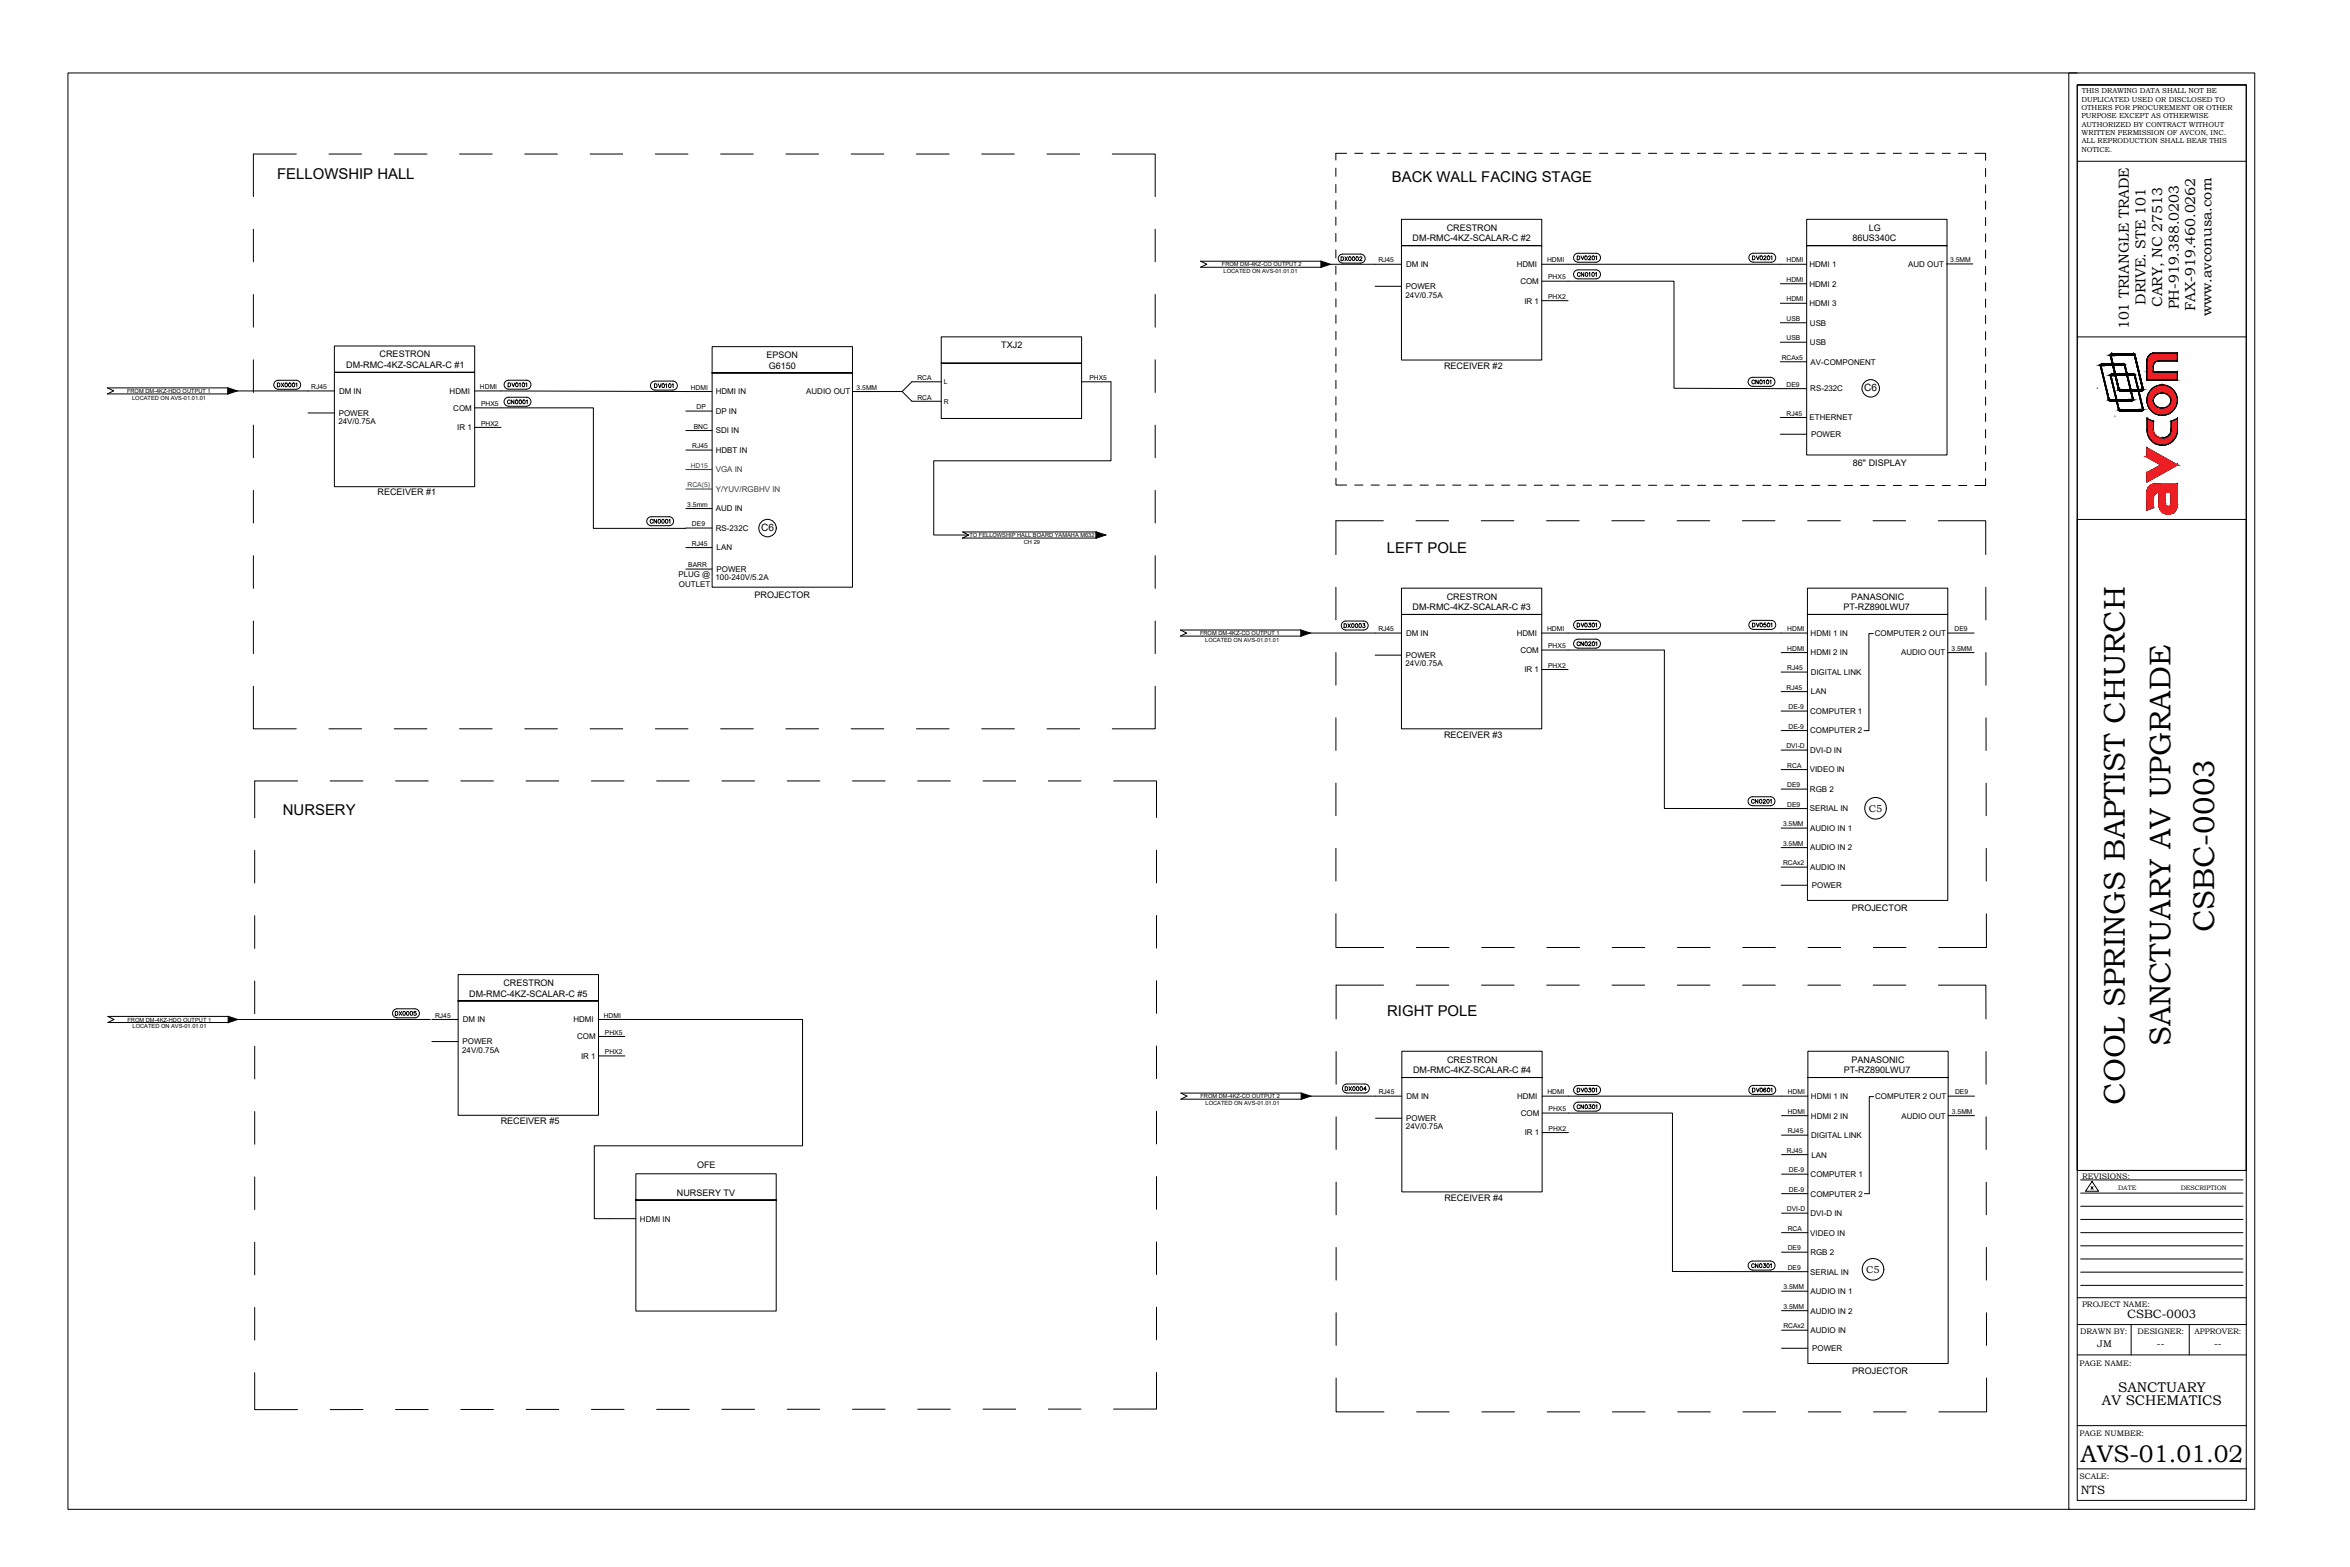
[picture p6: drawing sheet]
<svg xmlns="http://www.w3.org/2000/svg" width="914mm" height="610mm" viewBox="0 0 914 610" stroke-linecap="round" stroke-linejoin="round" font-family="sans-serif">
<defs><g id="words">
<g font-size="11.7">
<text x="861.6" y="362.5" transform="rotate(-90 861.6 362.5)">CSBC-0003</text>
<text x="844.5" y="407" transform="rotate(-90 844.5 407)">SANCTUARY AV UPGRADE</text>
<text x="826.8" y="429.7" transform="rotate(-90 826.8 429.7)">COOL SPRINGS BAPTIST CHURCH</text>
</g>
<text font-size="9.3" x="809.5" y="568.7">AVS-01.01.02</text>
<g font-size="5.8">
<text x="107.9" y="69.7">FELLOWSHIP HALL</text>
<text x="541.6" y="70.8">BACK WALL FACING STAGE</text>
<text x="539.7" y="215">LEFT POLE</text>
<text x="110.1" y="316.9">NURSERY</text>
<text x="539.8" y="395.3">RIGHT POLE</text>
</g>
<g font-size="5.6">
<text x="834.9" y="118.6" transform="rotate(-90 834.9 118.6)">DRIVE. STE 101</text>
<text x="841.4" y="119.4" transform="rotate(-90 841.4 119.4)">CARY, NC 27513</text>
<text x="847.8" y="120.4" transform="rotate(-90 847.8 120.4)">PH-919.388.0203</text>
<text x="854.2" y="121.1" transform="rotate(-90 854.2 121.1)">FAX-919.460.0262</text>
<text x="860.5" y="123" transform="rotate(-90 860.5 123)">www.avconusa.com</text>
<text x="828.4" y="128.1" transform="rotate(-90 828.4 128.1)">101 TRIANGLE TRADE</text>
</g>
<g font-size="5.4">
<text x="824.2" y="541.7">SANCTUARY</text>
<text x="817.9" y="546.6">AV SCHEMATICS</text>
</g>
<g font-size="4.7">
<text x="827.7" y="512.8">CSBC-0003</text>
<text x="809.6" y="581.3">NTS</text>
</g>
<g font-size="4.4">
<text x="521.1" y="102.7">DX0002</text>
<text x="612.8" y="102.3">DV0201</text>
<text x="680.9" y="102.3">DV0201</text>
<text x="612.8" y="108.7">CN0101</text>
<text x="106.9" y="151.7">DX0001</text>
<text x="196.5" y="158.4">CN0001</text>
<text x="612.8" y="245.2">DV0301</text>
<text x="680.9" y="245.2">DV0501</text>
<text x="680.5" y="313.6">CN0201</text>
<text x="153.1" y="396.2">DX0005</text>
<text x="522.5" y="425.4">DX0004</text>
<text x="612.8" y="432.5">CN0301</text>
<text x="680.5" y="494.2">CN0301</text>
</g>
<g font-size="3.9">
<text x="725.4" y="152.3">C6</text>
<text x="296.2" y="206.6">C6</text>
<text x="727.2" y="315.9">C5</text>
<text x="726.2" y="495.3">C5</text>
</g>
<g font-size="3.7">
<text x="816.1" y="524">JM</text>
<text x="839.3" y="524">--</text>
<text x="861.5" y="524">--</text>
</g>
<g font-size="3.5">
<text x="562.9" y="89.8">CRESTRON</text>
<text x="727.2" y="89.8">LG</text>
<text x="549.7" y="93.9">DM-RMC-4KZ-SCALAR-C #2</text>
<text x="720.8" y="93.9">86US340C</text>
<text x="389.6" y="135.5">TXJ2</text>
<text x="134.7" y="143.2">DM-RMC-4KZ-SCALAR-C #1</text>
<text x="147.7" y="139.1">CRESTRON</text>
<text x="298.3" y="139.3">EPSON</text>
<text x="299.1" y="143.4">G6150</text>
<text x="561.9" y="143.5">RECEIVER #2</text>
<text x="721" y="181.2">86&quot; DISPLAY</text>
<text x="146.9" y="192.7">RECEIVER #1</text>
<text x="293.6" y="232.6">PROJECTOR</text>
<text x="562.9" y="233.3">CRESTRON</text>
<text x="720.3" y="233.3">PANASONIC</text>
<text x="549.7" y="237.4">DM-RMC-4KZ-SCALAR-C #3</text>
<text x="717.3" y="237.4">PT-RZ890LWU7</text>
<text x="561.9" y="286.9">RECEIVER #3</text>
<text x="720.6" y="354.5">PROJECTOR</text>
<text x="195.9" y="383.6">CRESTRON</text>
<text x="182.6" y="387.7">DM-RMC-4KZ-SCALAR-C #5</text>
<text x="563.1" y="413.4">CRESTRON</text>
<text x="720.4" y="413.4">PANASONIC</text>
<text x="549.8" y="417.5">DM-RMC-4KZ-SCALAR-C #4</text>
<text x="717.4" y="417.5">PT-RZ890LWU7</text>
<text x="194.8" y="437.3">RECEIVER #5</text>
<text x="271.2" y="454.2">OFE</text>
<text x="263.4" y="465.2">NURSERY TV</text>
<text x="562" y="467.1">RECEIVER #4</text>
<text x="720.7" y="534.6">PROJECTOR</text>
</g>
<g font-size="3.1">
<text x="547.1" y="103.9">DM IN</text>
<text x="590.2" y="103.9">HDMI</text>
<text x="704.1" y="103.9">HDMI 1</text>
<text x="742.5" y="103.8">AUD OUT</text>
<text x="547" y="112.5">POWER</text>
<text x="591.6" y="110.5">COM</text>
<text x="704.1" y="111.5">HDMI 2</text>
<text x="546.9" y="115.7">24V/0.75A</text>
<text x="593.1" y="118.1">IR 1</text>
<text x="704.1" y="119.1">HDMI 3</text>
<text x="704.3" y="126.7">USB</text>
<text x="704.3" y="134.3">USB</text>
<text x="704.5" y="141.8">AV-COMPONENT</text>
<text x="131.9" y="153.2">DM IN</text>
<text x="175" y="153.2">HDMI</text>
<text x="278.5" y="153.4">HDMI IN</text>
<text x="313.7" y="153.4">AUDIO OUT</text>
<text x="704.4" y="152.3">RS-232C</text>
<text x="131.8" y="161.8">POWER</text>
<text x="176.4" y="159.8">COM</text>
<text x="278.5" y="161">DP IN</text>
<text x="131.7" y="165">24V/0.75A</text>
<text x="177.9" y="167.4">IR 1</text>
<text x="704.2" y="163.5">ETHERNET</text>
<text x="278.5" y="168.6">SDI IN</text>
<text x="704.7" y="170">POWER</text>
<text x="278.5" y="176.2">HDBT IN</text>
<text x="278.5" y="198.9">AUD IN</text>
<text x="278.5" y="206.5">RS-232C</text>
<text x="278.8" y="214.1">LAN</text>
<text x="264" y="224.6">PLUG @</text>
<text x="278.4" y="225.7">100-240V/5.2A</text>
<text x="278.8" y="222.5">POWER</text>
<text x="264.2" y="228.3">OUTLET</text>
<text x="547.1" y="247.4">DM IN</text>
<text x="590.2" y="247.4">HDMI</text>
<text x="704.5" y="247.4">HDMI 1 IN</text>
<text x="729.5" y="247.4">COMPUTER 2 OUT</text>
<text x="547" y="256">POWER</text>
<text x="591.6" y="254">COM</text>
<text x="704.5" y="255">HDMI 2 IN</text>
<text x="739.7" y="255">AUDIO OUT</text>
<text x="546.9" y="259.2">24V/0.75A</text>
<text x="593.1" y="261.6">IR 1</text>
<text x="704.6" y="262.6">DIGITAL LINK</text>
<text x="704.7" y="270.2">LAN</text>
<text x="704.4" y="277.7">COMPUTER 1</text>
<text x="704.4" y="285.3">COMPUTER 2</text>
<text x="704.3" y="292.9">DVI-D IN</text>
<text x="704.2" y="300.5">VIDEO IN</text>
<text x="704.3" y="308.1">RGB 2</text>
<text x="704.2" y="315.7">SERIAL IN</text>
<text x="704.3" y="323.3">AUDIO IN 1</text>
<text x="704.3" y="330.9">AUDIO IN 2</text>
<text x="704.4" y="338.4">AUDIO IN</text>
<text x="705" y="345.5">POWER</text>
<text x="180.1" y="397.7">DM IN</text>
<text x="223.1" y="397.7">HDMI</text>
<text x="180" y="406.3">POWER</text>
<text x="224.6" y="404.3">COM</text>
<text x="179.9" y="409.5">24V/0.75A</text>
<text x="226.1" y="411.9">IR 1</text>
<text x="547.3" y="427.5">DM IN</text>
<text x="590.3" y="427.5">HDMI</text>
<text x="704.7" y="427.5">HDMI 1 IN</text>
<text x="729.6" y="427.5">COMPUTER 2 OUT</text>
<text x="547.2" y="436.1">POWER</text>
<text x="591.7" y="434.1">COM</text>
<text x="704.7" y="435.1">HDMI 2 IN</text>
<text x="739.9" y="435.1">AUDIO OUT</text>
<text x="547.1" y="439.4">24V/0.75A</text>
<text x="593.3" y="441.7">IR 1</text>
<text x="704.7" y="442.7">DIGITAL LINK</text>
<text x="704.8" y="450.3">LAN</text>
<text x="704.5" y="457.9">COMPUTER 1</text>
<text x="810.1" y="458.5">REVISIONS:</text>
<text x="704.5" y="465.5">COMPUTER 2</text>
<text x="704.5" y="473.1">DVI-D IN</text>
<text x="249" y="475.2">HDMI IN</text>
<text x="704.3" y="480.7">VIDEO IN</text>
<text x="704.4" y="488.2">RGB 2</text>
<text x="704.4" y="495.8">SERIAL IN</text>
<text x="704.5" y="503.4">AUDIO IN 1</text>
<text x="810.1" y="508.5">PROJECT NAME:</text>
<text x="704.5" y="511">AUDIO IN 2</text>
<text x="704.5" y="518.6">AUDIO IN</text>
<text x="809.4" y="518.9">DRAWN BY:</text>
<text x="831.7" y="518.9">DESIGNER:</text>
<text x="853.9" y="518.9">APPROVER:</text>
<text x="705.2" y="525.6">POWER</text>
<text x="809.2" y="531.4">PAGE NAME:</text>
<text x="809.2" y="558.6">PAGE NUMBER:</text>
<text x="809.2" y="575.4">SCALE:</text>
</g>
<g font-size="3.1" fill="#136734">
<text x="278.5" y="183.8">VGA IN</text>
<text x="278.5" y="191.4">Y/YUV/RGBHV IN</text>
</g>
<g font-size="2.8">
<text x="809.9" y="39.6">DUPLICATED USED OR DISCLOSED TO</text>
<text x="810" y="36.3">THIS DRAWING DATA SHALL NOT BE</text>
<text x="809.9" y="42.8">OTHERS FOR PROCUREMENT OR OTHER</text>
<text x="809.9" y="46">PURPOSE EXCEPT AS OTHERWISE</text>
<text x="810" y="52.5">WRITTEN PERMISSION OF AVCON, INC.</text>
<text x="810" y="49.3">AUTHORIZED BY CONTRACT WITHOUT</text>
<text x="809.9" y="59">NOTICE.</text>
<text x="810" y="55.8">ALL REPRODUCTION SHALL BEAR THIS</text>
</g>
<g font-size="2.6">
<text x="536.3" y="102.1">RJ45</text>
<text x="602" y="102.1">HDMI</text>
<text x="695.2" y="102.1">HDMI</text>
<text x="758.9" y="102">3.5MM</text>
<text x="602.4" y="108.7">PHX5</text>
<text x="695.2" y="109.7">HDMI</text>
<text x="602.4" y="116.3">PHX2</text>
<text x="695.2" y="117.3">HDMI</text>
<text x="695.2" y="124.9">USB</text>
<text x="695.2" y="132.5">USB</text>
<text x="693.3" y="140.1">RCAx5</text>
<text x="357" y="147.8">RCA</text>
<text x="367.3" y="149.5">L</text>
<text x="423.9" y="147.8">PHX5</text>
<text x="121.1" y="151.4">RJ45</text>
<text x="186.8" y="151.4">HDMI</text>
<text x="268.8" y="151.6">HDMI</text>
<text x="333.3" y="151.6">3.5MM</text>
<text x="357" y="155.4">RCA</text>
<text x="695.2" y="150.5">DE9</text>
<text x="187.2" y="158">PHX5</text>
<text x="271" y="159.2">DP</text>
<text x="367.3" y="157.1">R</text>
<text x="695.2" y="161.7">RJ45</text>
<text x="187.2" y="165.6">PHX2</text>
<text x="269.9" y="166.8">BNC</text>
<text x="269.3" y="174.4">RJ45</text>
<text x="267.4" y="197.2">3.5mm</text>
<text x="269.3" y="204.7">DE9</text>
<text x="269.3" y="212.3">RJ45</text>
<text x="267.8" y="220.7">BARR</text>
<text x="536.3" y="245.6">RJ45</text>
<text x="602" y="245.6">HDMI</text>
<text x="695.5" y="245.6">HDMI</text>
<text x="760.5" y="245.6">DE9</text>
<text x="602.4" y="252.2">PHX5</text>
<text x="695.5" y="253.2">HDMI</text>
<text x="759.4" y="253.2">3.5MM</text>
<text x="602.4" y="259.8">PHX2</text>
<text x="695.5" y="260.8">RJ45</text>
<text x="695.2" y="268.4">RJ45</text>
<text x="695.9" y="275.9">DE-9</text>
<text x="695.9" y="283.5">DE-9</text>
<text x="695.1" y="291.1">DVI-D</text>
<text x="695.5" y="298.7">RCA</text>
<text x="695.5" y="306.3">DE9</text>
<text x="695.5" y="313.9">DE9</text>
<text x="693.8" y="321.5">3.5MM</text>
<text x="693.8" y="329.1">3.5MM</text>
<text x="693.8" y="336.6">RCAx2</text>
<text x="169.3" y="395.9">RJ45</text>
<text x="234.9" y="395.9">HDMI</text>
<text x="235.4" y="402.5">PHX5</text>
<text x="235.4" y="410.1">PHX2</text>
<text x="536.5" y="425.7">RJ45</text>
<text x="602.1" y="425.7">HDMI</text>
<text x="695.6" y="425.7">HDMI</text>
<text x="760.7" y="425.7">DE9</text>
<text x="602.6" y="432.3">PHX5</text>
<text x="695.6" y="433.3">HDMI</text>
<text x="759.5" y="433.3">3.5MM</text>
<text x="602.6" y="439.9">PHX2</text>
<text x="695.6" y="440.9">RJ45</text>
<text x="695.3" y="448.5">RJ45</text>
<text x="696.1" y="456.1">DE-9</text>
<text x="696.1" y="463.7">DE-9</text>
<text x="695.3" y="471.3">DVI-D</text>
<text x="695.6" y="478.9">RCA</text>
<text x="695.6" y="486.4">DE9</text>
<text x="695.6" y="494">DE9</text>
<text x="693.9" y="501.6">3.5MM</text>
<text x="693.9" y="509.2">3.5MM</text>
<text x="693.9" y="516.8">RCAx2</text>
</g>
<g font-size="2.6" fill="#136734">
<text x="268.8" y="182">HD15</text>
<text x="267.5" y="189.6">RCA(5)</text>
</g>
<g font-size="2.5">
<text x="824.2" y="463">DATE</text>
<text x="848.5" y="463">DESCRIPTION</text>
</g>
<g font-size="2.2">
<text x="475.5" y="103.6">FROM DM-4KZ-CO OUTPUT 2</text>
<text x="476.1" y="106.2">LOCATED ON AVS-01.01.01</text>
<text x="49.4" y="152.9">FROM DM-4KZ-HDO OUTPUT 1</text>
<text x="51.4" y="155.4">LOCATED ON AVS-01.01.01</text>
<text x="377.2" y="208.9">TO FELLOWSHIP HALL BOARD YAMAHA M632</text>
<text x="398.4" y="211.6">CH 29</text>
<text x="467" y="247.1">FROM DM-4KZ-CO OUTPUT 1</text>
<text x="468.9" y="249.6">LOCATED ON AVS-01.01.01</text>
<text x="49.6" y="397.4">FROM DM-4KZ-HDO OUTPUT 1</text>
<text x="51.6" y="400">LOCATED ON AVS-01.01.01</text>
<text x="467.1" y="427.2">FROM DM-4KZ-CO OUTPUT 2</text>
<text x="469.1" y="429.8">LOCATED ON AVS-01.01.01</text>
</g>
</g></defs>
<!-- layer: 0 -->
<g fill="none" stroke="#000" stroke-width=".39">
<path d="M545.3 85.3h54.6v10.3h-54.6h54.6v44.5h-54.6zM703 85.3h54.6v10.3h-54.6h54.6v81.4h-54.6zM130.1 134.6h54.6v10.2h-54.6h54.6v44.5h-54.6zM277.1 134.9h54.6v10.2h-54.6h54.6v83.3h-54.6zM366.2 131h54.7v10.3h-54.7h54.7v21.5h-54.7zM426.5 206.9v2.4M545.3 228.8h54.6v10.2h-54.6h54.6v44.5h-54.6zM703.3 228.8h54.6v10.2h-54.6h54.6v111.3h-54.6zM728.9 246.5h-1.7v37.7h-1.9M178.3 379.1h54.6v10.3h-54.6h54.6v44.5h-54.6zM545.5 409h54.6v10.2h-54.6h54.6v44.5h-54.6zM703.5 409h54.5v10.2h-54.5h54.5v111.2h-54.5z"/>
<path d="M729.1 426.6h-1.7v37.8h-2M247.4 456.6h54.6v10.3h-54.6h54.6v43.1h-54.6zM814 459.6l2.6 3.8h-5.1z"/>
</g>
<!-- layer: AV-CABLE-VIDEO -->
<g fill="none" stroke="#000" stroke-width=".39">
<path d="M599.9 102.8h103.1M692.8 110.4h10.2M692.8 118h10.2M692.8 125.6h10.2M692.8 133.1h10.2M184.7 152.1l92.4 .2M266.9 159.9h10.2M692.8 140.7h10.2M266.9 167.5h10.2M266.9 175.1h10.2M599.9 246.3h103.4M693.1 253.9h10.2"/>
<path d="M757.9 246.3h10.2M693.1 261.5h10.2M693.1 276.6h10.2M693.1 284.2h10.2M693.1 291.8h10.2M232.9 396.6h79.4v49.1h-81.1v28.4h16.2M600.1 426.4h103.4M693.2 434h10.3M758 426.4h10.3M693.2 441.6h10.3M693.2 456.8h10.3M693.2 464.4h10.3"/>
<path d="M693.2 472h10.3"/>
</g>
<!-- layer: AV-CABLE-CNTRL -->
<g fill="none" stroke="#000" stroke-width=".39">
<path d="M514 101.6h-46.9l2.5 1.2-2.5 1.2h47.1M517.7 102.8h27.6M599.9 109.4h51.5v41.6l51.6 .2M599.9 117h10.3M821.2 138.5h.1M821.2 138.5l3.1 13.1-3.1-13.1M821.2 138.5l3.1 13.1M821.2 138.1h.1M821.4 137.9h.1M821.4 138.4l3.2 13.1-3.2-13.1M821.4 138.4h.1M821.4 138.4l3.2 13.1"/>
<path d="M821.5 138.2h.1M821.6 138.1h.1M821.7 137.8l-.4 .2-.1 .4M821.7 138l-.3 .4M821.7 138h.1M821.7 137.8h.1M821.7 138h8.5M821.7 137.8h8.5M830.2 138l.3 .2M830.2 137.8l.6 .4M830.2 138h-8.5h8.5M830.2 138h.1"/>
<path d="M830.2 137.8h-8.5h8.5M830.2 137.8h.1M830.4 138.1h.1M830.5 138.3h.1M830.5 138.3l3.2 13.1M830.6 137.9h.1M830.8 138.2h.1M830.8 138.2l3.1 13.1M847.2 137.4l-9.4-.1-1.1 .5-.8 .8-.6 1.6M88.6 150.9h-46.8l2.4 1.2-2.4 1.1h47M92.3 152.1h37.8M184.7 158.7h46.2v46.8h36"/>
<path d="M817.3 142.3h.1M817.3 142.3l3.1 13.2M817.5 142.3h.1M817.5 142.3l3.2 13.1M817.8 141.6l-.4 .3-.1 .4M817.8 141.9l-.3 .4M817.8 141.9h.1M817.8 141.6h.1M817.8 141.6h8.5M817.8 141.9h8.5M820.4 155.5l.6 .4M820.4 155.5h.1"/>
<path d="M820.7 155.4l.3 .2M820.7 155.4h.1M821 155.6h.1M821 155.9h.1M821 155.9h8.5M821 155.6h8.5M821.2 146.2h.1M821.2 146.2l3.1 13.2M821.4 146.2h.1M821.4 146.2l3.2 13.1M821.7 145.5l-.4 .3-.1 .4M821.7 145.8l-.3 .4"/>
<path d="M821.7 145.8h.1M821.7 145.5h.1M821.7 145.5h8.5M821.7 145.8h8.5M824.3 159.4l.6 .4M824.3 151.6l.6 .4M824.3 159.4h.1M824.3 151.6h.1M824.5 151.9h.1M824.6 159.3l.3 .2M824.6 151.5l.3 .2M824.6 159.3h.1"/>
<path d="M824.6 151.5h.1M824.7 151.7h.1M824.9 159.5h.1M824.9 159.8h.1M824.9 151.7h8.5h-8.5M824.9 151.7h.1M824.9 152h8.5h-8.5M824.9 152h.1M824.9 152h8.5M824.9 159.8h8.5M824.9 159.5h8.5M824.9 151.7h8.5"/>
<path d="M826.3 141.6l.6 .5M826.3 141.9l.3 .2M826.3 141.9h.1M826.3 141.6h.1M826.6 142.2h.1M826.6 142.2l3.2 13.1M826.9 142.1h.1M826.9 142.1l3.2 13.1M829.5 155.6h.1M829.5 155.9h.1M829.8 155.3l-.3 .3M829.8 155.3h.1"/>
<path d="M830 155.2l-.1 .5-.4 .2M830.1 155.2h.1M830.2 145.5l.6 .5M830.2 145.8l.3 .2M830.2 145.8h.1M830.2 145.5h.1M830.5 146.1h.1M830.5 146.1l3.2 13.1M830.8 146h.1M830.8 146l3.1 13.1M833.4 159.5h.1M833.4 159.8h.1"/>
<path d="M833.4 151.7h.1M833.4 152h.1M833.6 151.7h.1M833.7 151.4l-.3 .3M833.7 159.2l-.3 .3M833.7 159.2h.1M833.7 151.4h.1M833.7 151.6h.1M833.7 151.4l-3.2-13.1 3.2 13.1M833.7 151.9h.1M833.9 151.7h.1M833.9 151.3l-.1 .5-.4 .2"/>
<path d="M833.9 159.1l-.1 .5-.4 .2M833.9 159.1h.1M833.9 151.3l-3.1-13.1 3.1 13.1M833.9 151.3h.1M835.4 147.8h11.8h-11.8M835.4 140.3h.1M835.4 147.8v-7.5v7.5M835.4 155.7h.1M837.9 144.7h9.3v3.1v-3.1zM837.9 142.6v2.1v-2.1M837.9 144.7h.1M837.9 142.6h.1"/>
<path d="M837.9 155.8h.1M838.9 153.7a3.3 3.3 0 0 1 4-.5 3.3 3.3 0 0 1 1.5 3.8 3.5 3.5 0 0 1-3.9 1.7 3.5 3.5 0 0 1-2.6-3.5zM840 140.4l-1.5 .6-.7 1.6M840 140.4h7.2M841.3 149.8h.1M841.3 152.9h.1M841.3 158.8h.1M844.7 155.8h.1M847.2 140.4v-3v3M847.2 155.7h.1M847.2 147.8h.1M847.2 144.7h.1"/>
<path d="M184.7 166.3h10.2M692.8 162.4h10.2M835.4 177.8h.1M835.4 174.2l11.8 6.7-11.8-6.7M835.4 174.2h.1M835.4 174.2v3.6M835.4 167.3h.1M835.4 162.8h.1M835.4 167.3v-4.5l2.5 1.1v3.4M835.4 162.8v4.5M835.4 162.8l2.5 1.1M835.4 167.3a5.9 5.9 0 0 0 6 5.9"/>
<path d="M837.2 171.5h.1M837.9 167.3h.1M837.9 163.9h.1M837.9 163.9v3.4M837.9 167.3a3.2 3.2 0 0 0 3.4 3.1M838.9 169.5h.1M841.3 161.6h.1M841.4 170.4h.1M841.4 173.2h.1M843.9 169.5h.1M844.8 167.3a3.2 3.2 0 0 1-3.5 3.1M844.8 167.3h.1"/>
<path d="M844.8 167.3v-3.4l2.5-1.1v4.5M844.8 163.9h.1M844.8 163.9v3.4M845.5 171.5h.1M847.3 167.3a5.9 5.9 0 0 1-6 5.9M847.3 167.3h.1M847.3 162.8h.1M847.3 162.8l-2.5 1.1M847.3 162.8v4.5M835.4 191.3h.1M835.4 198.5h.1M835.4 198.5v-7.2v7.2"/>
<path d="M835.4 183.9l5.4-3-5.4 3v3.6M835.4 183.9v3.6l11.8-6.6-11.8 6.6M835.4 183.9h.1M835.4 187.5h.1M837.9 188.4l-1.1 .5-.9 .8-.5 1.6M837.9 188.4h.1M837.9 188.4h9.3M840 196.4a3.6 3.6 0 0 0 3.6 3.6 3.6 3.6 0 0 0 3.6-3.6M840.1 191.5l-1.2 .3-1 1.3v4.3l-2.5 1.1M840.1 191.5v4.9v-4.9M840.8 180.9l-5.4-3.1 5.4 3.1M840.8 180.9h.1"/>
<path d="M842.6 191.5h2.1v4.5a1.09 1.09 0 0 1-1.1 1.1 1.09 1.09 0 0 1-1.1-1.1zM847.2 188.4h.1M847.2 188.4v8v-8M847.2 180.9h.1M266.9 205.4h10.2M266.9 213h10.2M506.1 245.1h-46.8l2.4 1.2-2.4 1.2h47M509.8 246.3h35.5M599.9 252.9h47.7v61.6l55.7 .1M599.9 260.5h10.3M693.1 307h10.2M693.1 322.2h10.2"/>
<path d="M693.1 329.7h10.2M693.1 337.3h10.2M88.8 395.4h-46.8l2.4 1.2-2.4 1.2h47M92.5 396.6h74.9M168 396.6h10.3M232.9 403.2h10.2M232.9 410.8h10.2M506.3 425.2h-46.8l2.4 1.2-2.4 1.2h47M510 426.4h35.5M600.1 433h50.7v61.6l52.7 .1M600.1 440.6h10.2M693.2 487.1h10.3"/>
<path d="M693.2 502.3h10.3M693.2 509.9h10.3M693.2 517.5h10.3"/>
<circle cx="841.3" cy="155.7" r="5.9"/>
</g>
<!-- layer: AV-CABLE-AUDIO -->
<g fill="none" stroke="#000" stroke-width=".39">
<path d="M535.1 111.4h10.2M757.3 102.7h10.3M331.7 152.3h19.3M366.2 148.5h-11.4l-3.8 3.8 3.8 3.8h11.4M420.9 148.5h11.4v30.8h-69v28.8h13.6M119.9 160.7h10.2M692.8 168.9h10.2M266.9 197.8h10.2M266.9 221.4h10.2M535.1 254.9h10.2M757.9 253.9h10.2M693.1 269h10.2"/>
<path d="M693.1 344.4h10.2M168 405.2h10.3M535.2 435h10.3M758 434h10.3M693.2 449.2h10.3M693.2 524.5h10.3"/>
</g>
<!-- layer: AV-TEXT -->
<g fill="none" stroke="#000" stroke-width=".39">
<path d="M196.7 148.4l1.2-.5h7a1.75 1.75 0 0 1 1.7 1.8 1.75 1.75 0 0 1-1.7 1.7h-7a1.75 1.75 0 0 1-1.6-1.1 1.75 1.75 0 0 1 .4-1.9zM197.7 148.9h.5a.8 .8 0 0 1 .5 .8 .8 .8 0 0 1-.5 .8h-.5zM199.2 148.9l.5 1.6 .6-1.6M202 149.2l.4-.3v1.6M204.6 149.2l.4-.3v1.6M253.6 148.8l1.3-.5h6.9a1.76 1.76 0 0 1 1.8 1.7 1.76 1.76 0 0 1-1.8 1.8l-6.9-.1a1.75 1.75 0 0 1-1.7-1 1.75 1.75 0 0 1 .4-1.9zM254.7 149.3h.4a.8 .8 0 0 1 .6 .7 .8 .8 0 0 1-.6 .8h-.4zM256.1 149.3l.6 1.5 .6-1.5M259 149.6l.4-.3v1.5M261.6 149.6l.3-.3v1.5M680.7 147.3l1.2-.5h7a1.76 1.76 0 0 1 1.7 1.7 1.76 1.76 0 0 1-1.7 1.8h-7a1.75 1.75 0 0 1-1.6-1.1 1.75 1.75 0 0 1 .4-1.9zM682.7 148.2a.56 .56 0 0 0-.6-.4 .56 .56 0 0 0-.4 .6v.4a.56 .56 0 0 0 .4 .5 .56 .56 0 0 0 .6-.3"/>
<path d="M684.1 147.8v1.5l-.9-1.5v1.5M686.1 148.1l.4-.3v1.5M688.7 148.1l.4-.3v1.5M254 202.4a.54 .54 0 0 0-.6-.3 .54 .54 0 0 0-.4 .5v.4a.54 .54 0 0 0 .4 .6 .54 .54 0 0 0 .6-.4M255.5 202.1v1.5l-1-1.5v1.5M260.3 202.4l.4-.3v1.5M260.4 201a1.75 1.75 0 0 1 1.7 1.8 1.75 1.75 0 0 1-1.7 1.7M260.4 201h-7a1.75 1.75 0 0 0-1.7 1.8 1.75 1.75 0 0 0 1.7 1.7h7M522.4 242.1l1.3-.5h6.9a1.75 1.75 0 0 1 1.8 1.7 1.75 1.75 0 0 1-1.8 1.8h-6.9a1.75 1.75 0 0 1-1.7-1.1 1.75 1.75 0 0 1 .4-1.9zM523 242.6h.5a.8 .8 0 0 1 .5 .8 .8 .8 0 0 1-.5 .7h-.5zM524.5 242.6l1 1.5M525.5 242.6l-1 1.5"/>
<path d="M530.3 242.6h.8l-.4 .6a.5 .5 0 0 1 .3 .8 .5 .5 0 0 1-.8-.2M612.8 249.2l1.2-.6h7a1.76 1.76 0 0 1 1.7 1.8 1.76 1.76 0 0 1-1.7 1.8l-7-.1a1.75 1.75 0 0 1-1.6-1 1.75 1.75 0 0 1 .4-1.9zM614.7 250a.54 .54 0 0 0-.6-.3 .54 .54 0 0 0-.5 .6v.3a.54 .54 0 0 0 .5 .6 .54 .54 0 0 0 .6-.4M616.1 249.7v1.5l-1-1.5v1.5M616.9 249.8a.69 .69 0 0 1 .8 .6 .69 .69 0 0 1-.8 .7l-.2-.6zM618.2 250l.5-.3 .3 .4-.9 1.1h1M620.9 250l.4-.3v1.5M612.8 422.8l1.2-.5h7a1.75 1.75 0 0 1 1.8 1.7 1.75 1.75 0 0 1-1.8 1.8h-7a1.75 1.75 0 0 1-1.6-1.1 1.75 1.75 0 0 1 .4-1.9zM613.7 423.3h.5a.8 .8 0 0 1 .5 .8 .8 .8 0 0 1-.5 .7h-.5zM615.2 423.3l.6 1.5 .5-1.5M618.2 423.3h.8l-.5 .6a.5 .5 0 0 1 .5 .4 .5 .5 0 0 1-.4 .6 .5 .5 0 0 1-.6-.4M620.9 423.6l.3-.3v1.5"/>
<path d="M681 422.8l1.2-.5h7a1.75 1.75 0 0 1 1.7 1.7 1.75 1.75 0 0 1-1.7 1.7h-7a1.75 1.75 0 0 1-1.6-1 1.75 1.75 0 0 1 .4-1.9zM681.9 423.3h.5a.81 .81 0 0 1 .5 .7 .81 .81 0 0 1-.5 .8h-.5zM683.4 423.3l.6 1.5 .5-1.5M687.1 423.5l-.1-.1a.66 .66 0 0 0-.8 .6 .66 .66 0 0 0 .9 .6 .47 .47 0 0 0-.3-.7 .47 .47 0 0 0-.6 .4M689.1 423.6l.3-.3v1.5M813.6 461.6l.9 1.1M814.5 461.6l-.9 1.1"/>
<circle cx="201.1" cy="149.6" r=".68"/>
<circle cx="203.7" cy="149.6" r=".68"/>
<circle cx="258.1" cy="150" r=".68"/>
<circle cx="260.6" cy="150" r=".68"/>
<circle cx="685.2" cy="148.5" r=".68"/>
<circle cx="687.8" cy="148.5" r=".68"/>
<circle cx="256.5" cy="202.7" r=".68"/>
<circle cx="258" cy="202.7" r=".68"/>
<circle cx="259.4" cy="202.7" r=".68"/>
<circle cx="526.4" cy="243.3" r=".68"/>
<circle cx="527.8" cy="243.3" r=".68"/>
<circle cx="529.2" cy="243.3" r=".68"/>
<circle cx="620" cy="250.4" r=".69"/>
<circle cx="617.1" cy="424" r=".68"/>
<circle cx="620" cy="424" r=".68"/>
<circle cx="685.3" cy="424" r=".68"/>
<circle cx="688.1" cy="424" r=".68"/>
</g>
<!-- layer: 0 -->
<g fill="none" stroke="#000" stroke-width=".4">
<circle cx="727.9" cy="151.1" r="3.4"/>
<circle cx="298.7" cy="205.4" r="3.4"/>
<circle cx="729.8" cy="314.4" r="4.2"/>
<circle cx="728.8" cy="493.8" r="4.2"/>
</g>
<!-- layer: AV-CABLE-VIDEO -->
<path d="M266.9 182.7h10.2M266.9 190.2h10.2" fill="none" stroke="#136734" stroke-width=".39"/>
<!-- layer: AV-NOTE -->
<path d="M374.5 206.9h52v2.4h-52l2.4-1.2z" fill="none" stroke="#000" stroke-width=".39"/>
<!-- layer: 0 -->
<g fill="#000" stroke="#000" stroke-width=".39">
<path d="M824.7 159.8h8.9zM826.5 142h.4zM829.5 155.6h.5zM833.4 151.7h.5zM426.5 206.9l3.8 1.2-3.8 1.3z"/>
<path d="M821.2 138.3h.2zM821.2 138.3h.2z"/>
<path d="M821.2 138.3h.2zM821.2 138.3h.2zM821.2 138.3h.2zM821.2 138.3h.2z"/>
<path d="M821.2 138.3l.2 .1zM821.2 138.3l.2 .1z"/>
<path d="M821.2 138.4l.3 .1zM821.2 138.4l.3 .1z"/>
<path d="M821.2 138.2h.3zM821.2 138.2l.2 .1z"/>
<path d="M821.2 138.5l1 3.1-.7-3.1zM821.2 138.5l1 3.1h-.3z"/>
<path d="M821.2 138.2h.3zM821.2 138.2h.3z"/>
<path d="M821.2 138.2h.3zM821.2 138.2h.3z"/>
<path d="M821.2 138.1h.3zM821.2 138.1l.3 .1zM821.2 138.2h.3zM821.2 138.2h.3z"/>
<path d="M821.2 138.1h.4zM821.2 138.1h.3z"/>
<path d="M821.2 138h.4zM821.2 138h.4zM821.2 138h.4zM821.2 138h.5z"/>
<path d="M821.2 138h.4zM821.2 138l.4 .1z"/>
<path d="M821.2 138h.5zM821.2 138h.5z"/>
<path d="M821.7 137.8h8.6zM821.6 137.8h8.7z"/>
<path d="M821.6 137.8h8.7zM821.6 137.8h8.7z"/>
<path d="M821.6 137.8h8.9zM821.5 137.8h9zM821.5 137.8h9zM821.5 137.8h9z"/>
<path d="M821.5 137.8h9zM821.4 137.8h9.1z"/>
<path d="M821.4 137.8h9.2zM821.4 137.8h9.2z"/>
<path d="M821.4 137.8l9.2 .1zM821.4 137.8l9.2 .1z"/>
<path d="M821.4 137.9h9.2zM821.3 137.9h9.3z"/>
<path d="M821.3 137.9l9.4 .1zM821.3 138h9.4z"/>
<path d="M821.3 138h9.4zM821.3 138h9.4z"/>
<path d="M821.3 138h9.4zM821.3 138h9.4z"/>
<path d="M830.2 138h.5zM830.2 138h.5z"/>
<path d="M830.3 138h.4zM830.3 138h.4z"/>
<path d="M830.3 138l.5 .1zM830.3 138l.5 .1zM830.4 138.1h.4zM830.4 138.1h.4z"/>
<path d="M830.4 138.1h.4zM830.4 138.1h.4z"/>
<path d="M830.5 138.1l.3 .1zM830.5 138.1l.3 .1z"/>
<path d="M830.5 138.2h.3zM830.5 138.2h.3z"/>
<path d="M830.5 138.2h.3zM830.5 138.2h.3z"/>
<path d="M830.5 138.2l.3 .1zM830.5 138.2l.3 .1z"/>
<path d="M830.5 138.3l3.4 13-3.1-13zM830.5 138.3l3.4 13h-.3z"/>
<path d="M817.3 142.2h.2zM817.3 142.2h.2z"/>
<path d="M817.3 142.2h.2zM817.3 142.2h.2z"/>
<path d="M817.2 142.2l.3 .1zM817.2 142.2l.3 .1z"/>
<path d="M817.2 142.3h.3zM817.2 142.3h.3z"/>
<path d="M817.3 142.3h.3zM817.3 142.3h.3z"/>
<path d="M817.3 142.1h.3zM817.3 142.1h.3z"/>
<path d="M817.3 142.1h.3zM817.3 142.1l.2 .1z"/>
<path d="M817.3 142.3l3.4 13.1-3.1-13.1zM817.3 142.3l3.4 13.1h-.3z"/>
<path d="M817.3 142h.3zM817.3 142l.3 .1z"/>
<path d="M817.3 142h.3zM817.3 142h.3zM817.3 142h.3zM817.3 142h.3z"/>
<path d="M817.3 142h.4zM817.3 142h.3z"/>
<path d="M817.3 141.9h.4zM817.3 141.9h.4zM817.3 141.9h.4zM817.3 141.9h.5z"/>
<path d="M817.3 141.9h.4zM817.3 141.9l.4 .1z"/>
<path d="M817.3 141.9h.5zM817.3 141.9h.5z"/>
<path d="M820.4 155.4l.3 .1zM820.4 155.4l.3 .1zM820.4 155.5h.3zM820.4 155.5h.3z"/>
<path d="M820.4 155.5h.3zM820.4 155.5h.3z"/>
<path d="M820.4 155.5l.4 .1zM820.4 155.5l.4 .1z"/>
<path d="M820.4 155.6h.4zM820.4 155.6h.4zM820.5 155.6h.3zM820.5 155.6h.3z"/>
<path d="M820.5 155.6h.4zM820.5 155.6h.4z"/>
<path d="M820.5 155.6h.4zM820.5 155.6h.4z"/>
<path d="M820.5 155.6h.5zM820.5 155.6h.5z"/>
<path d="M821.2 146.1h.2zM821.2 146.1h.2z"/>
<path d="M821.2 146.1h.2zM821.2 146.1h.2z"/>
<path d="M821.2 146.1l.2 .1zM821.2 146.1l.2 .1z"/>
<path d="M821.2 146.2h.2zM821.2 146.2h.2z"/>
<path d="M821.2 146.2h.3zM821.2 146.2h.3z"/>
<path d="M821.2 146h.3zM821.2 146l.2 .1z"/>
<path d="M821.2 146.2l2.5 9.4-2.2-9.4zM821.2 146.2l2.5 9.4h-.3z"/>
<path d="M821.2 146h.3zM821.2 146h.3z"/>
<path d="M821.2 145.9h.3zM821.2 145.9l.3 .1z"/>
<path d="M821.2 145.9h.3zM821.2 145.9h.3zM821.2 145.9h.3zM821.2 145.9h.3z"/>
<path d="M821.2 145.9h.4zM821.2 145.9h.3z"/>
<path d="M821.2 145.9h.4zM821.2 145.9h.4z"/>
<path d="M821.2 145.8h.5zM821.2 145.8h.5z"/>
<path d="M821.2 145.8h.5zM821.2 145.8l.4 .1zM821.2 145.9h.4zM821.2 145.9h.4z"/>
<path d="M817.8 141.6l4.1 .1zM817.7 141.7h4.2z"/>
<path d="M817.7 141.7h4.2zM817.6 141.7h4.3z"/>
<path d="M817.6 141.7h4.3zM817.5 141.7h4.4z"/>
<path d="M817.5 141.7l4.5 .1zM817.5 141.7l4.5 .1z"/>
<path d="M817.5 141.8l4.5 .1zM817.4 141.9h4.6z"/>
<path d="M817.4 141.9h4.6zM817.4 141.9h4.6z"/>
<path d="M817.4 141.9h4.6zM817.4 141.9h4.6z"/>
<path d="M821.9 141.6l.3 .1zM821.9 141.6l.3 .1z"/>
<path d="M822.2 141.7h4.3zM822.2 141.7h4.3z"/>
<path d="M821.9 141.7l.4 .2zM821.9 141.7l.4 .2z"/>
<path d="M822 141.9h.3zM822 141.9h.3z"/>
<path d="M822 141.9l1.2 3.6-.9-3.6zM822 141.9l1.2 3.6h-.3z"/>
<path d="M821.7 145.5l1.2 .1zM821.6 145.6h1.3z"/>
<path d="M822.9 145.6h.3zM822.9 145.6h.3z"/>
<path d="M821.6 145.6h1.3zM821.5 145.6h1.4z"/>
<path d="M822.9 145.6h.3zM822.9 145.6h.3z"/>
<path d="M821.5 145.6h1.4zM821.4 145.6h1.5z"/>
<path d="M821.4 145.6l1.5 .1zM821.4 145.7h1.5z"/>
<path d="M821.4 145.7l1.5 .1zM821.3 145.8h1.6z"/>
<path d="M821.3 145.8h1.6zM821.3 145.8h1.6z"/>
<path d="M821.3 145.8h1.6zM821.3 145.8h1.6z"/>
<path d="M822.9 145.5l.3 .1zM822.9 145.5l.3 .1z"/>
<path d="M823.2 145.6h4.2zM823.2 145.6h4.2z"/>
<path d="M822.9 145.6h.3zM822.9 145.6h.3z"/>
<path d="M823.2 145.6h4.2zM823.2 145.6h4.2z"/>
<path d="M822.9 145.6h.3zM822.9 145.6h.3z"/>
<path d="M822.9 145.6h.3zM822.9 145.6h.3z"/>
<path d="M822.9 145.6l.3 .1zM822.9 145.6l.3 .1z"/>
<path d="M822.9 145.7h.3zM822.9 145.7h.3z"/>
<path d="M822.9 145.7l.3 .1zM822.9 145.7l.3 .1z"/>
<path d="M822.9 145.8h.3zM822.9 145.8h.3z"/>
<path d="M822.9 145.8h.3zM822.9 145.8h.3z"/>
<path d="M822.9 145.8l1.7 5.7-1.4-5.7zM822.9 145.8l1.7 5.7h-.3z"/>
<path d="M820.5 155.6l2.9 .1zM820.5 155.6l2.9 .1z"/>
<path d="M820.5 155.7h2.9zM820.5 155.7h2.9z"/>
<path d="M820.6 155.7l2.9 .1zM820.6 155.7l2.9 .1z"/>
<path d="M823.5 155.8h.3zM823.5 155.8h.3z"/>
<path d="M820.7 155.8l2.8 .1zM820.7 155.8l2.8 .1z"/>
<path d="M823.5 155.9h.3zM823.5 155.9h.3z"/>
<path d="M820.8 155.9h2.7zM820.8 155.9h2.7z"/>
<path d="M823.5 155.9h.3zM823.5 155.9h.3z"/>
<path d="M820.9 155.9h2.6zM820.9 155.9h2.6z"/>
<path d="M820.9 155.9h2.6zM820.9 155.9h2.6z"/>
<path d="M823.4 155.6l.3 .1zM823.4 155.6l.3 .1z"/>
<path d="M823.4 155.7h.3zM823.4 155.7h.3z"/>
<path d="M823.4 155.7h.3zM823.4 155.7h.3z"/>
<path d="M823.4 155.7l.3 .1zM823.4 155.7l.3 .1z"/>
<path d="M823.4 155.8h.4zM823.4 155.8h.4z"/>
<path d="M823.8 155.8h6zM823.8 155.8h6z"/>
<path d="M823.5 155.8l.3 .1zM823.5 155.8l.3 .1z"/>
<path d="M823.5 155.9h.3zM823.5 155.9h.3z"/>
<path d="M823.8 155.9h5.8zM823.8 155.9h5.8z"/>
<path d="M823.5 155.9h.3zM823.5 155.9h.3z"/>
<path d="M823.5 155.9l1.1 3.4-.8-3.4zM823.5 155.9l1.1 3.4h-.3z"/>
<path d="M824.6 151.9h4.4zM824.6 151.9h4.4z"/>
<path d="M824.3 151.5l.3 .1zM824.3 151.5l.3 .1z"/>
<path d="M824.3 159.3l.3 .1zM824.3 159.3l.3 .1zM824.3 159.4h.3zM824.3 159.4h.3z"/>
<path d="M824.3 151.6h.3zM824.3 151.6h.3z"/>
<path d="M824.3 151.6h.3zM824.3 151.6h.3z"/>
<path d="M824.3 159.4h.3zM824.3 159.4h.3z"/>
<path d="M824.3 151.6l.4 .1zM824.3 151.6l.4 .1z"/>
<path d="M824.3 159.4h.4zM824.3 159.4h.4z"/>
<path d="M824.3 151.7h.4zM824.3 151.7h.4zM824.4 151.7h.3zM824.4 151.7h.3z"/>
<path d="M824.3 159.4l.4 .1zM824.3 159.4l.4 .1zM824.4 159.5h.3zM824.4 159.5h.3z"/>
<path d="M824.4 151.7h.4zM824.4 151.7h.4z"/>
<path d="M824.4 159.5h.4zM824.4 159.5h.4z"/>
<path d="M824.4 151.7h.4zM824.4 151.7h.4z"/>
<path d="M824.4 159.5h.4zM824.4 159.5h.4z"/>
<path d="M824.4 159.5h.5zM824.4 159.5h.5z"/>
<path d="M824.4 151.7h.5zM824.4 151.7h.5z"/>
<path d="M822.2 141.6l4.3 .1zM822.2 141.6l4.3 .1z"/>
<path d="M822.2 141.7h4.4zM822.2 141.7h4.4z"/>
<path d="M822.2 141.7h4.5zM822.2 141.7h4.5z"/>
<path d="M822.2 141.7l4.5 .1zM822.2 141.7l4.5 .1z"/>
<path d="M822.3 141.8l4.5 .1zM822.3 141.8l4.5 .1z"/>
<path d="M822.3 141.9h4.5zM822.3 141.9h4.5z"/>
<path d="M826.3 141.9h.5zM826.3 141.9h.5z"/>
<path d="M826.4 141.9l.5 .1zM826.4 141.9l.5 .1z"/>
<path d="M826.5 142h.4zM826.5 142h.4zM826.5 142h.4z"/>
<path d="M826.5 142h.4zM826.5 142h.4z"/>
<path d="M826.5 142h.4zM826.5 142h.4z"/>
<path d="M826.6 142l.3 .1zM826.6 142l.3 .1zM826.6 142.1h.3zM826.6 142.1h.3z"/>
<path d="M826.6 142.1l.3 .1zM826.6 142.1l.3 .1z"/>
<path d="M826.6 142.2l1.1 3.3-.8-3.3zM826.6 142.2l1.1 3.3h-.3z"/>
<path d="M823.2 145.5l4.2 .1zM823.2 145.5l4.2 .1z"/>
<path d="M823.2 145.6h4.2zM823.2 145.6h4.2z"/>
<path d="M823.2 145.6h4.3zM823.2 145.6h4.3z"/>
<path d="M823.2 145.6h4.3zM823.2 145.6h4.3z"/>
<path d="M823.2 145.6l4.3 .1zM823.2 145.6l4.3 .1z"/>
<path d="M823.2 145.7h4.3zM823.2 145.7h4.3z"/>
<path d="M823.2 145.7l4.3 .1zM823.2 145.7l4.3 .1z"/>
<path d="M823.2 145.8h4.3zM823.2 145.8h4.3z"/>
<path d="M823.2 145.8h4.3zM823.2 145.8h4.3z"/>
<path d="M827.4 145.5l.4 .3zM827.4 145.5l.4 .3z"/>
<path d="M827.5 145.8h.3zM827.5 145.8h.3z"/>
<path d="M827.5 145.8l1.7 5.9-1.4-5.9zM827.5 145.8l1.7 5.9h-.3z"/>
<path d="M824.4 151.7l4.5 .1zM824.4 151.7l4.5 .1z"/>
<path d="M824.4 151.8h4.6zM824.4 151.8h4.6z"/>
<path d="M824.4 151.8h4.6zM824.4 151.8h4.6z"/>
<path d="M824.5 151.8l4.5 .1zM824.5 151.8l4.5 .1z"/>
<path d="M824.5 151.9h4.5zM824.5 151.9h4.5z"/>
<path d="M829 151.9h.3zM829 151.9h.3z"/>
<path d="M824.6 151.9l4.4 .1zM824.6 151.9l4.4 .1z"/>
<path d="M829 152h.3zM829 152h.3z"/>
<path d="M824.7 152h4.3zM824.7 152h4.3z"/>
<path d="M824.7 152h4.3zM824.7 152h4.3z"/>
<path d="M829 152h.3zM829 152h.3z"/>
<path d="M824.8 152h4.2zM824.8 152h4.2z"/>
<path d="M824.8 152h4.2zM824.8 152h4.2z"/>
<path d="M828.9 151.7l.3 .1zM828.9 151.7l.3 .1z"/>
<path d="M828.9 151.8h.3zM828.9 151.8h.3z"/>
<path d="M829 151.8h.2zM829 151.8h.2z"/>
<path d="M829 151.8l.2 .1zM829 151.8l.2 .1z"/>
<path d="M829 151.9h.3zM829 151.9h.3z"/>
<path d="M829.3 151.9h2.6zM829.3 151.9h2.6z"/>
<path d="M829 151.9l.3 .1zM829 151.9l.3 .1z"/>
<path d="M829 152h.3zM829 152h.3z"/>
<path d="M829.3 152h2.7zM829.3 152h2.7z"/>
<path d="M829 152h.3zM829 152h.3z"/>
<path d="M829 152l1.1 3.2-.8-3.2zM829 152l1.1 3.2h-.3z"/>
<path d="M823.8 155.9h5.8zM823.8 155.9h5.7z"/>
<path d="M823.8 155.9h5.9zM823.8 155.9h5.9z"/>
<path d="M823.8 155.9h5.9zM823.8 155.9h5.8z"/>
<path d="M823.8 155.8h6zM823.8 155.8l5.9 .1z"/>
<path d="M823.7 155.7l6.2 .1zM823.7 155.7l6.2 .1z"/>
<path d="M823.7 155.8h6.2zM823.7 155.8h6.1z"/>
<path d="M823.7 155.7h6.2zM823.7 155.7h6.2z"/>
<path d="M823.7 155.7h6.3zM823.7 155.7h6.2z"/>
<path d="M823.7 155.6h6.3zM823.7 155.6l6.3 .1z"/>
<path d="M829.6 155.6h.4zM829.6 155.6h.4zM829.6 155.6h.4zM829.6 155.6h.4z"/>
<path d="M829.6 155.6h.4zM829.5 155.6h.5zM829.5 155.6h.5z"/>
<path d="M829.7 155.5l.3 .1zM829.7 155.5l.3 .1z"/>
<path d="M829.7 155.6h.3zM829.6 155.6h.4z"/>
<path d="M829.8 155.2l.3 .1zM829.8 155.2l.3 .1z"/>
<path d="M829.8 155.4l.3 .1zM829.8 155.4l.3 .1z"/>
<path d="M829.8 155.5h.3zM829.8 155.5h.3z"/>
<path d="M829.7 155.5h.4zM829.7 155.5h.3z"/>
<path d="M829.8 155.3h.3zM829.8 155.3h.3z"/>
<path d="M829.8 155.3h.3zM829.8 155.3h.3z"/>
<path d="M829.8 155.3l.3 .1zM829.8 155.3l.3 .1z"/>
<path d="M829.8 155.4h.3zM829.8 155.4h.3z"/>
<path d="M829.8 155.4h.3zM829.8 155.4h.3z"/>
<path d="M827.7 145.5l2.6 .1zM827.7 145.5l2.6 .1z"/>
<path d="M827.7 145.6h2.8zM827.7 145.6h2.8z"/>
<path d="M827.7 145.6h2.9zM827.7 145.6h2.9z"/>
<path d="M827.8 145.6l2.8 .1zM827.8 145.6l2.8 .1z"/>
<path d="M827.8 145.7l2.9 .1zM827.8 145.7l2.9 .1z"/>
<path d="M827.8 145.8h2.9zM827.8 145.8h2.9z"/>
<path d="M830.2 145.8h.5zM830.2 145.8h.5z"/>
<path d="M830.3 145.8l.4 .1zM830.3 145.8l.4 .1z"/>
<path d="M830.3 145.9h.5zM830.3 145.9h.5zM830.4 145.9h.4zM830.4 145.9h.4z"/>
<path d="M830.4 145.9h.4zM830.4 145.9h.4z"/>
<path d="M830.5 145.9h.3zM830.5 145.9h.3z"/>
<path d="M830.5 145.9l.3 .1zM830.5 145.9l.3 .1z"/>
<path d="M830.5 146h.3zM830.5 146h.3z"/>
<path d="M830.5 146l.3 .1zM830.5 146l.3 .1z"/>
<path d="M830.5 146.1l1.7 5.6-1.4-5.6zM830.5 146.1l1.7 5.6h-.3z"/>
<path d="M829.2 151.7l2.7 .1zM829.2 151.7l2.7 .1z"/>
<path d="M829.2 151.8h2.7zM829.2 151.8h2.7z"/>
<path d="M829.2 151.8h2.7zM829.2 151.8h2.7z"/>
<path d="M829.2 151.8l2.7 .1zM829.2 151.8l2.7 .1z"/>
<path d="M829.2 151.9h2.7zM829.2 151.9h2.7z"/>
<path d="M831.9 151.9h.3zM831.9 151.9h.3z"/>
<path d="M829.3 151.9l2.6 .1zM829.3 151.9l2.6 .1z"/>
<path d="M829.3 152h2.7zM829.3 152h2.7z"/>
<path d="M829.3 152h2.7zM829.3 152h2.7z"/>
<path d="M832 152h.3zM832 152h.3z"/>
<path d="M829.3 152h2.7zM829.3 152h2.7z"/>
<path d="M831.9 151.7l.3 .1zM831.9 151.7l.3 .1z"/>
<path d="M831.9 151.8h.3zM831.9 151.8h.3z"/>
<path d="M831.9 151.8h.3zM831.9 151.8h.3z"/>
<path d="M831.9 151.8l.3 .1zM831.9 151.8l.3 .1z"/>
<path d="M831.9 151.9h.3zM831.9 151.9h.3z"/>
<path d="M831.9 151.9l.3 .1zM831.9 151.9l.3 .1z"/>
<path d="M831.9 152h.3zM831.9 152h.3z"/>
<path d="M832 152h.3zM832 152h.3z"/>
<path d="M832 152h.3zM832 152h.3z"/>
<path d="M832 152l1.9 7.1-1.6-7.1zM832 152l1.9 7.1h-.3z"/>
<path d="M832.3 152h1.2zM832.3 152h1.1z"/>
<path d="M824.8 159.8h8.7zM824.8 159.8h8.7z"/>
<path d="M824.8 159.8h8.7zM824.8 159.8h8.6z"/>
<path d="M832.2 152h1.4zM832.2 152h1.3z"/>
<path d="M824.7 159.8h8.9zM824.7 159.8h8.8z"/>
<path d="M832.2 151.9h1.5zM832.2 151.9l1.4 .1z"/>
<path d="M824.6 159.7h9.1zM824.6 159.7l9 .1zM824.7 159.8h8.9z"/>
<path d="M832.2 151.9h1.6zM832.2 151.9h1.5z"/>
<path d="M824.5 159.7h9.3zM824.5 159.7h9.2zM824.6 159.7h9.1zM824.6 159.7h9.1z"/>
<path d="M824.5 159.7h9.3zM824.5 159.7h9.3z"/>
<path d="M832.2 151.8h1.6zM832.2 151.8l1.6 .1z"/>
<path d="M824.4 159.6h9.4zM824.4 159.6l9.4 .1z"/>
<path d="M832.2 151.8h1.7zM832.2 151.8h1.6z"/>
<path d="M824.4 159.6h9.5zM824.4 159.6h9.4z"/>
<path d="M832.2 151.7h1.7zM832.2 151.7l1.7 .1z"/>
<path d="M833.4 159.5h.5zM833.4 159.5h.5z"/>
<path d="M824.4 159.5h9.5zM824.4 159.5l9.5 .1z"/>
<path d="M833.5 151.7h.4zM833.5 151.7h.4zM833.5 151.7h.4zM833.5 151.7h.4z"/>
<path d="M833.5 151.7h.4zM833.4 151.7h.5zM833.4 151.7h.5z"/>
<path d="M833.5 159.5h.4zM833.5 159.5h.4zM833.5 159.5h.4zM833.5 159.5h.4z"/>
<path d="M833.5 159.5h.4zM833.4 159.5h.5z"/>
<path d="M833.6 151.7h.3zM833.5 151.7h.4z"/>
<path d="M833.6 159.4h.3zM833.6 159.4l.3 .1z"/>
<path d="M833.6 151.3l.4 .1zM833.6 151.3l.4 .1z"/>
<path d="M833.6 151.6h.3zM833.6 151.6h.3zM833.6 151.6h.3zM833.6 151.6h.3z"/>
<path d="M833.6 151.6h.3zM833.6 151.6l.3 .1z"/>
<path d="M833.6 159.1l.4 .1zM833.6 159.1l.4 .1z"/>
<path d="M833.6 159.4h.3zM833.6 159.4h.3zM833.6 159.4h.3zM833.6 159.4h.3z"/>
<path d="M833.6 159.4h.3zM833.6 159.4h.3z"/>
<path d="M833.7 151.4h.3zM833.7 151.4h.3z"/>
<path d="M833.7 151.4h.3zM833.7 151.4h.3z"/>
<path d="M833.7 151.4l.3 .1zM833.7 151.4l.3 .1z"/>
<path d="M833.7 151.5h.3zM833.7 151.5h.3z"/>
<path d="M833.7 151.5h.3zM833.7 151.5h.3z"/>
<path d="M833.7 151.5h.3zM833.7 151.5l.2 .1z"/>
<path d="M833.7 159.2h.3zM833.7 159.2h.3zM833.7 159.2h.3zM833.7 159.2h.3z"/>
<path d="M833.7 159.2l.3 .1zM833.7 159.2l.3 .1z"/>
<path d="M833.7 159.3h.3zM833.7 159.3h.3z"/>
<path d="M833.7 159.3h.3zM833.7 159.3h.3z"/>
<path d="M833.7 159.3h.3zM833.7 159.3l.2 .1z"/>
</g>
<!-- layer: AV-CBL-AUDIO -->
<path d="M693.1 299.4h10.2M693.2 479.5h10.3" fill="none" stroke="#000" stroke-width=".39"/>
<!-- layer: AV-CABLE-CNTRL -->
<g fill="#000" stroke="#000" stroke-width=".39">
<path d="M514 101.6l3.7 1.2-3.7 1.2zM88.6 150.8l3.7 1.3-3.7 1.2zM506.1 245l3.7 1.3-3.7 1.2zM88.8 395.4l3.7 1.2-3.7 1.2zM506.3 425.2l3.7 1.2-3.7 1.3z"/>
<circle cx="821.2" cy="138.5" r=".11"/>
<circle cx="821.4" cy="138.4" r=".11"/>
<circle cx="830.2" cy="137.8" r=".11"/>
<circle cx="830.2" cy="138.1" r=".11"/>
<circle cx="836.1" cy="138.4" r=".11"/>
<circle cx="837.9" cy="137.4" r=".11"/>
<circle cx="847.2" cy="137.4" r=".11"/>
<circle cx="817.4" cy="141.9" r=".11"/>
<circle cx="817.6" cy="142.1" r=".11"/>
<circle cx="817.8" cy="141.6" r=".11"/>
<circle cx="820.6" cy="155.8" r=".11"/>
<circle cx="820.8" cy="155.6" r=".11"/>
<circle cx="821.3" cy="145.8" r=".11"/>
<circle cx="821.5" cy="145.9" r=".11"/>
<circle cx="821.7" cy="145.5" r=".11"/>
<circle cx="824.5" cy="159.7" r=".11"/>
<circle cx="824.7" cy="159.5" r=".11"/>
<circle cx="824.9" cy="152" r=".11"/>
<circle cx="824.9" cy="151.7" r=".11"/>
<circle cx="826.5" cy="142" r=".11"/>
<circle cx="826.7" cy="141.8" r=".11"/>
<circle cx="829.5" cy="155.6" r=".11"/>
<circle cx="829.7" cy="155.5" r=".11"/>
<circle cx="829.9" cy="155.7" r=".11"/>
<circle cx="830.4" cy="145.9" r=".11"/>
<circle cx="830.6" cy="145.7" r=".11"/>
<circle cx="833.4" cy="159.5" r=".11"/>
<circle cx="833.6" cy="159.4" r=".11"/>
<circle cx="833.7" cy="151.4" r=".11"/>
<circle cx="833.8" cy="159.6" r=".11"/>
<circle cx="833.9" cy="151.3" r=".11"/>
<circle cx="835.4" cy="147.8" r=".11"/>
<circle cx="837.9" cy="144.7" r=".11"/>
<circle cx="837.9" cy="142.6" r=".11"/>
<circle cx="838.5" cy="141" r=".11"/>
<circle cx="840" cy="140.4" r=".11"/>
<circle cx="847.2" cy="140.4" r=".11"/>
<circle cx="837.9" cy="167.3" r=".11"/>
<circle cx="841.3" cy="173.2" r=".11"/>
<circle cx="844.8" cy="167.3" r=".11"/>
<circle cx="835.4" cy="198.5" r=".11"/>
<circle cx="836.1" cy="189.4" r=".11"/>
<circle cx="837.9" cy="193.7" r=".11"/>
<circle cx="837.9" cy="188.4" r=".11"/>
<circle cx="837.9" cy="197.4" r=".11"/>
<circle cx="838.5" cy="192.1" r=".11"/>
<circle cx="840.1" cy="196.4" r=".11"/>
<circle cx="840.1" cy="191.5" r=".11"/>
<circle cx="841.9" cy="199.6" r=".11"/>
<circle cx="842.6" cy="196" r=".11"/>
<circle cx="842.6" cy="191.5" r=".11"/>
<circle cx="843.1" cy="196.9" r=".11"/>
<circle cx="844.2" cy="196.9" r=".11"/>
<circle cx="844.7" cy="191.5" r=".11"/>
<circle cx="844.7" cy="196" r=".11"/>
<circle cx="845.4" cy="199.6" r=".11"/>
<circle cx="847.2" cy="196.4" r=".11"/>
</g>
<!-- layer: AV-1-DASH -->
<g fill="none" stroke="#000" stroke-width=".39">
<path d="M115.3 59.9h-16.7v16.6M128 59.9h12.7M153.4 59.9h12.7M178.8 59.9h12.7M204.2 59.9h12.7M229.6 59.9h12.7M255 59.9h12.7M280.4 59.9h12.7M305.8 59.9h12.7M331.2 59.9h12.7M356.6 59.9h12.7M382 59.9h12.7"/>
<path d="M407.4 59.9h12.7M432.8 59.9h16.7v16.6M524 59.6h-4.2v2.7M527.1 59.6h3.2M533.5 59.6h3.2M539.8 59.6h3.2M546.2 59.6h3.2M552.5 59.6h3.2M558.9 59.6h3.2M565.2 59.6h3.2M571.6 59.6h3.2M577.9 59.6h3.2"/>
<path d="M584.3 59.6h3.2M590.6 59.6h3.2M597 59.6h3.2M603.3 59.6h3.2M609.7 59.6h3.2M616 59.6h3.2M622.4 59.6h3.2M628.7 59.6h3.2M635.1 59.6h3.2M641.4 59.6h3.2M647.8 59.6h3.2M654.1 59.6h3.2"/>
<path d="M660.5 59.6h3.2M666.8 59.6h3.2M673.2 59.6h3.2M679.5 59.6h3.2M685.9 59.6h3.2M692.2 59.6h3.2M698.6 59.6h3.2M704.9 59.6h3.2M711.3 59.6h3.2M717.6 59.6h3.2M724 59.6h3.2M730.3 59.6h3.2"/>
<path d="M736.7 59.6h3.2M743 59.6h3.2M749.4 59.6h3.2M755.7 59.6h3.2M762.1 59.6h3.2M768.4 59.6h4.2v2.8M519.8 65.4v3.2M519.8 71.8v3.2M519.8 78.1v3.2M772.6 65.5v3.2M772.6 71.9v3.2M772.6 78.2v3.2"/>
<path d="M98.6 89.2v12.7M449.5 89.2v12.7M519.8 84.5v3.2M519.8 90.8v3.2M519.8 97.2v3.2M772.6 84.6v3.2M772.6 90.9v3.2M772.6 97.3v3.2M98.6 114.6v12.7M449.5 114.6v12.7M519.8 103.5v3.2M519.8 109.9v3.2"/>
<path d="M519.8 116.2v3.2M772.6 103.6v3.2M772.6 110v3.2M772.6 116.3v3.2M98.6 140v12.7M449.5 140v12.7M519.8 122.6v3.2M519.8 128.9v3.2M519.8 135.3v3.2M772.6 122.7v3.2M772.6 129v3.2M772.6 135.4v3.2"/>
<path d="M519.8 141.6v3.2M519.8 148v3.2M519.8 154.3v3.2M772.6 141.7v3.2M772.6 148.1v3.2M772.6 154.4v3.2M98.6 165.4v12.7M449.5 165.4v12.7M519.8 160.7v3.2M519.8 167v3.2M519.8 173.4v3.2M519.8 179.7v3.2"/>
<path d="M772.6 160.8v3.2M772.6 167.1v3.2M772.6 173.5v3.2M772.6 179.8v3.2M98.6 190.8v12.7M449.5 190.8v12.7M519.8 186.1v2.6h4.2M527.2 188.7h3.1M533.5 188.7h3.2M539.9 188.7h3.1M546.2 188.7h3.2M552.6 188.7h3.1"/>
<path d="M558.9 188.7h3.2M565.3 188.7h3.1M571.6 188.7h3.2M578 188.7h3.1M584.3 188.7h3.2M590.7 188.7h3.1M597 188.8h3.2M603.4 188.8h3.1M609.7 188.8h3.2M616.1 188.8h3.1M622.4 188.8h3.2M628.8 188.8h3.1"/>
<path d="M635.1 188.8h3.2M641.5 188.8h3.1M647.8 188.8h3.2M654.2 188.8h3.1M660.5 188.8h3.2M666.9 188.8h3.1M673.2 188.8h3.2M679.6 188.8h3.1M685.9 188.8h3.2M692.3 188.8h3.1M698.6 188.8h3.2M705 188.8h3.1"/>
<path d="M711.3 188.8h3.2M717.7 188.8h3.1M724 188.8h3.2M730.4 188.8h3.1M736.7 188.8h3.2M743.1 188.8h3.1M749.4 188.9h3.2M755.8 188.9h3.1M762.1 188.9h3.2M772.6 186.2v2.7h-4.1M98.6 216.2v12.7M449.5 216.2v12.7"/>
<path d="M538.3 202.6h-18.5v13.2M551 202.6h12.7M576.4 202.6h12.7M601.8 202.6h12.7M627.2 202.6h12.7M652.6 202.6h12.7M678 202.6h12.7M703.4 202.6h12.7M728.8 202.6h12.7M754.2 202.6h18.4l.1 13.2M519.8 228.5v12.7M772.7 228.5v12.7"/>
<path d="M98.6 241.6v12.7M449.5 241.6v12.7M519.8 253.9v12.7M772.7 253.9l.1 12.7M98.6 267v16.5h16.7M449.5 267v16.5h-16.7M519.8 279.3v12.7M772.8 279.3v12.7M128 283.5h12.7M153.4 283.5h12.7M178.8 283.5h12.7M204.2 283.5h12.7"/>
<path d="M229.6 283.5h12.7M255 283.5h12.7M280.4 283.5h12.7M305.8 283.5h12.7M331.2 283.5h12.7M356.6 283.5h12.7M382 283.5h12.7M407.4 283.5h12.7M115.8 303.8h-16.7v14.3M128.5 303.8h12.7M153.9 303.8h12.7M179.3 303.8h12.7"/>
<path d="M204.7 303.8h12.7M230.1 303.8h12.7M255.5 303.8h12.7M280.9 303.8h12.7M306.3 303.8h12.7M331.7 303.8h12.7M357.1 303.8h12.7M382.5 303.8h12.7M407.9 303.8h12.7M433.3 303.8h16.7v14.2M519.8 304.7v12.7M772.8 304.7v12.7"/>
<path d="M99.1 330.8v12.7M450 330.7v12.7M519.8 330.1v12.7M772.9 330.1v12.7M99.1 356.2v12.7M450 356.1v12.7M519.8 355.5v13.1h18.6M772.9 355.5v13.1h-18.6M551.1 368.6h12.7M576.5 368.6h12.7M601.9 368.6h12.7M627.3 368.6h12.7"/>
<path d="M652.7 368.6h12.7M678.1 368.6h12.7M703.5 368.6h12.7M728.9 368.6h12.7M99.1 381.6v12.7M450 381.5v12.7M538.4 383.2h-18.5v13.2M551.1 383.2h12.7M576.5 383.2h12.7M601.9 383.2h12.7M627.3 383.2h12.7M652.7 383.2h12.7"/>
<path d="M678.1 383.2h12.7M703.5 383.2h12.7M728.9 383.2h12.7M754.3 383.2h18.4l.1 13.2M99.1 407v12.7M450 406.9v12.7M519.9 409.1v12.7M772.8 409.1v12.7M99.1 432.4v12.7M450 432.3v12.7M519.9 434.5v12.7M772.8 434.5v12.7"/>
<path d="M99.1 457.8v12.7M450 457.7v12.7M519.9 459.9v12.7M772.9 459.9v12.7M99.1 483.2v12.7M450 483.1v12.7M519.9 485.3v12.7M772.9 485.3v12.7M99.1 508.6v12.7M450 508.5v12.7M519.9 510.7v12.7M772.9 510.7l.1 12.7"/>
<path d="M99.1 534v14.4h16.7M450 533.9v14.3h-16.7M519.9 536.1v13.2h18.6M773 536.1v13.2h-18.6M141.2 548.3l-12.7 .1M153.9 548.3h12.7M179.3 548.3h12.7M204.7 548.3h12.7M242.8 548.3h-12.7M255.5 548.3h12.7M280.9 548.3h12.7M306.3 548.2h12.7"/>
<path d="M344.4 548.2h-12.7M357.1 548.2h12.7M382.5 548.2h12.7M407.9 548.2h12.7M551.2 549.3h12.7M576.6 549.3h12.7M602 549.3h12.7M627.4 549.3h12.7M652.8 549.3h12.7M678.2 549.3h12.7M703.6 549.3h12.7M729 549.3h12.7"/>
</g>
<!-- layer: AV-CABLE-CNTRL -->
<g fill="#ed1f24" stroke="#ed1f24" stroke-width=".39">
<path d="M840.6 149.8h1.4z"/>
<path d="M839.9 161.4h2.7z"/>
<path d="M835.4 162.8l2.5 1.1h-2.5z"/>
<path d="M841.9 170.4h4.5z"/>
<path d="M835.4 174.2l6.4 3.6h-6.4z"/>
<path d="M840.8 180.9h6.4l-5.4 3z"/>
<path d="M835.4 198h1l-1 .5z"/>
<path d="M837.9 137.4l9.3 .1zM837.4 137.5h9.8z"/>
<path d="M837.4 137.5l9.8 .1zM837 137.6h10.2z"/>
<path d="M837 137.6l10.2 .3v-.3zM836.6 137.9l.4-.3 10.2 .3z"/>
<path d="M836.6 137.9l10.6 .3v-.3zM836.3 138.2l.3-.3 10.6 .3z"/>
<path d="M836.3 138.2l10.9 .4v-.4zM836.3 138.2l10.9 .4h-11.2z"/>
<path d="M836 138.6l11.2 .3v-.3zM836 138.6l11.2 .3h-11.5z"/>
<path d="M835.7 138.9l11.5 .4v-.4zM835.7 138.9l11.5 .4h-11.6z"/>
<path d="M835.6 139.3l11.6 .5v-.5zM835.6 139.3l11.6 .5h-11.8z"/>
<path d="M835.4 139.8l11.8 .5v-.5zM835.4 139.8l11.8 .5h-11.8z"/>
<path d="M835.4 140.3l11.8 .1zM835.4 140.3l11.8 .1z"/>
<path d="M835.4 140.4h4.6zM835.4 140.4h4.3z"/>
<path d="M835.4 140.4h4.3zM835.4 140.4l3.9 .1z"/>
<path d="M835.4 140.5h3.9zM835.4 140.5l3.5 .2z"/>
<path d="M835.4 140.7l3.2 .2 .3-.2zM835.4 140.7l3.2 .2h-3.2z"/>
<path d="M835.4 140.9l3 .3 .2-.3zM835.4 140.9l3 .3h-3z"/>
<path d="M835.4 141.2l2.8 .3 .2-.3zM835.4 141.2l2.8 .3h-2.8z"/>
<path d="M835.4 141.5l2.6 .3 .2-.3zM835.4 141.5l2.6 .3h-2.6z"/>
<path d="M835.4 141.8l2.5 .4 .1-.4zM835.4 141.8l2.5 .4h-2.5z"/>
<path d="M835.4 142.2l2.5 .4v-.4zM835.4 142.2l2.5 .4h-2.5z"/>
<path d="M835.4 142.6l2.5 2.1v-2.1zM835.4 142.6l2.5 2.1h-2.5z"/>
<path d="M835.4 144.7l11.8 3.1v-3.1zM835.4 144.7l11.8 3.1h-11.8z"/>
<path d="M840.6 149.8l2 .1zM839.9 149.9h2.7z"/>
<path d="M839.9 149.9l3.4 .2zM839.3 150.1l.6-.2 3.4 .2z"/>
<path d="M839.3 150.1l4.6 .3-.6-.3zM838.6 150.4l.7-.3 4.6 .3z"/>
<path d="M838.6 150.4l6 .3-.7-.3zM838 150.7l.6-.3 6 .3z"/>
<path d="M838 150.7l7.1 .4-.5-.4zM837.5 151.1l.5-.4 7.1 .4z"/>
<path d="M837.5 151.1l8.1 .5-.5-.5zM837 151.6l.5-.5 8.1 .5z"/>
<path d="M837 151.6l9 .5-.4-.5zM837 151.6l9 .5h-9.5z"/>
<path d="M836.5 152.1l9.9 .6-.4-.6zM836.5 152.1l9.9 .6h-10.2z"/>
<path d="M836.2 152.7l10.3 .2zM836.2 152.7l10.3 .2z"/>
<path d="M841.3 152.9h5.2zM841.3 152.9h5.2z"/>
<path d="M836.1 152.9h5.2zM836.1 152.9h4.7z"/>
<path d="M841.8 152.9l4.8 .1zM841.8 152.9l4.8 .1z"/>
<path d="M836.1 152.9h4.7zM836.1 152.9l4.1 .1z"/>
<path d="M842.3 153l4.4 .2zM842.3 153l4.4 .2z"/>
<path d="M836 153h4.2zM836 153l3.7 .2z"/>
<path d="M842.8 153.2l3.9 .1zM842.8 153.2l3.9 .1z"/>
<path d="M835.9 153.2h3.8zM835.9 153.2l3.6 .1z"/>
<path d="M843.1 153.3l3.7 .1zM843.1 153.3l3.7 .1z"/>
<path d="M835.9 153.3h3.6zM835.9 153.3l3.4 .1z"/>
<path d="M843.3 153.4l3.6 .3-.1-.3zM843.3 153.4l3.6 .3h-3.2z"/>
<path d="M835.8 153.4l3.1 .3 .4-.3zM835.8 153.4l3.1 .3h-3.2z"/>
<path d="M843.7 153.7l3.3 .3-.1-.3zM843.7 153.7l3.3 .3h-3z"/>
<path d="M835.7 153.7l2.9 .3 .3-.3zM835.7 153.7l2.9 .3h-3z"/>
<path d="M844 154l3 .1zM844 154l3 .1z"/>
<path d="M835.6 154h3zM835.6 154l2.9 .1z"/>
<path d="M844.1 154.1l3 .4-.1-.4zM844.1 154.1l3 .4h-2.8z"/>
<path d="M835.6 154.1l2.6 .4 .3-.4zM835.6 154.1l2.6 .4h-2.7z"/>
<path d="M844.3 154.5l2.8 .1zM844.3 154.5l2.8 .1z"/>
<path d="M835.5 154.5h2.7zM835.5 154.5l2.7 .1z"/>
<path d="M844.4 154.6l2.8 .3-.1-.3zM844.4 154.6l2.8 .3h-2.6z"/>
<path d="M835.4 154.6l2.6 .3 .2-.3zM835.4 154.6l2.6 .3h-2.6z"/>
<path d="M844.6 154.9l2.6 .4v-.4zM844.6 154.9l2.6 .4h-2.5z"/>
<path d="M835.4 154.9l2.5 .4 .1-.4zM835.4 154.9l2.5 .4h-2.5z"/>
<path d="M844.7 155.3l2.5 .1zM844.7 155.3l2.5 .1z"/>
<path d="M835.4 155.3l2.5 .1zM835.4 155.3l2.5 .1z"/>
<path d="M844.7 155.4l2.5 .4v-.4zM844.7 155.4l2.5 .4h-2.5z"/>
<path d="M835.4 155.4l2.5 .4v-.4zM835.4 155.4l2.5 .4h-2.5z"/>
<path d="M844.7 155.8l2.5 .2zM844.7 155.8l2.5 .2z"/>
<path d="M835.4 155.8l2.5 .2zM835.4 155.8l2.5 .2z"/>
<path d="M844.7 156l2.5 .3v-.3zM844.7 156l2.5 .3h-2.5z"/>
<path d="M835.4 156l2.5 .3v-.3zM835.4 156l2.5 .3h-2.5z"/>
<path d="M844.7 156.3l2.4 .4 .1-.4zM844.7 156.3l2.4 .4h-2.5z"/>
<path d="M835.4 156.3l2.6 .4-.1-.4zM835.4 156.3l2.6 .4h-2.6z"/>
<path d="M844.6 156.7h2.5zM844.6 156.7h2.5z"/>
<path d="M835.4 156.7h2.6zM835.4 156.7h2.6z"/>
<path d="M844.6 156.7l2.4 .5 .1-.5zM844.6 156.7l2.4 .5h-2.7z"/>
<path d="M835.5 156.7l2.7 .5-.2-.5zM835.5 156.7l2.7 .5h-2.6z"/>
<path d="M844.3 157.2h2.7zM844.3 157.2l2.7 .2h-2.8z"/>
<path d="M835.6 157.2l2.8 .2zM835.6 157.2l2.8 .2z"/>
<path d="M844.2 157.4h2.8zM844.2 157.4l2.7 .2h-2.8z"/>
<path d="M835.6 157.4l2.9 .2zM835.6 157.4l2.9 .2z"/>
<path d="M844.1 157.6l2.7 .3 .1-.3zM844.1 157.6l2.7 .3h-3.1z"/>
<path d="M835.7 157.6l3.2 .3-.4-.3zM835.7 157.6l3.2 .3h-3.1z"/>
<path d="M843.7 157.9h3.1zM843.6 158h3.1z"/>
<path d="M835.8 157.9l3.2 .1zM835.8 157.9l3.2 .1z"/>
<path d="M843.6 158l3 .2 .1-.2zM843.3 158.2l.3-.2 3 .2z"/>
<path d="M835.9 158l3.4 .2zM835.9 158l3.4 .2h-3.3z"/>
<path d="M843.3 158.2l3.2 .3 .1-.3zM842.8 158.5l.5-.3 3.2 .3z"/>
<path d="M836 158.2l3.7 .3-.4-.3zM836 158.2l3.7 .3h-3.6z"/>
<path d="M842.8 158.5h3.7zM842.4 158.6h4z"/>
<path d="M836.1 158.5l4.1 .1zM836.1 158.5l4.1 .1z"/>
<path d="M842.4 158.6h4zM842.3 158.6h4.1z"/>
<path d="M836.2 158.6h4zM836.2 158.6h4z"/>
<path d="M842.3 158.6h4.1zM841.8 158.8h4.5z"/>
<path d="M836.2 158.6l4.6 .2zM836.2 158.6l4.6 .2z"/>
<path d="M841.8 158.8h4.5zM841.3 158.8h5z"/>
<path d="M836.2 158.8h5.1zM836.2 158.8h5.1z"/>
<path d="M836.3 158.8l9.7 .4 .3-.4zM836.3 158.8l9.7 .4h-9.5z"/>
<path d="M836.5 159.2l9.1 .5 .4-.5zM836.5 159.2l9.1 .5h-8.6z"/>
<path d="M837 159.7l8.1 .5 .5-.5zM837 159.7l8.1 .5h-7.6z"/>
<path d="M837.5 160.2l7.1 .4 .5-.4zM837.5 160.2l7.1 .4h-6.6z"/>
<path d="M838 160.6l5.9 .4 .7-.4zM838 160.6l5.9 .4h-5.3z"/>
<path d="M838.6 161l4.7 .2 .6-.2zM838.6 161l4.7 .2h-4z"/>
<path d="M839.3 161.2h4zM839.3 161.2l3.3 .2z"/>
<path d="M839.9 161.4l2.1 .2zM840.6 161.6h1.4z"/>
<path d="M847.3 162.8v1.1zM844.8 163.9l2.5-1.1v1.1z"/>
<path d="M835.4 163.9h2.5zM835.4 163.9h2.5z"/>
<path d="M844.8 163.9l2.5 3.4v-3.4zM844.8 163.9l2.5 3.4h-2.5z"/>
<path d="M844.8 167.3h2.5zM844.8 167.3h2.5z"/>
<path d="M835.4 163.9l2.5 3.4v-3.4zM835.4 163.9l2.5 3.4h-2.5zM835.4 167.3h2.5zM835.4 167.3h2.5z"/>
<path d="M844.8 167.3l2.5 .4v-.4zM844.8 167.3l2.5 .4h-2.5z"/>
<path d="M835.4 167.3l2.5 .4v-.4zM835.4 167.3l2.5 .4h-2.5z"/>
<path d="M844.8 167.7l2.4 .3 .1-.3zM844.8 167.7l2.4 .3h-2.5z"/>
<path d="M835.4 167.7l2.6 .3-.1-.3zM835.4 167.7l2.6 .3h-2.5z"/>
<path d="M844.7 168h2.5zM844.7 168l2.5 .1h-2.5z"/>
<path d="M835.5 168l2.5 .1zM835.5 168l2.5 .1z"/>
<path d="M844.7 168.1l2.4 .5 .1-.5zM844.7 168.1l2.4 .5h-2.6z"/>
<path d="M835.5 168.1l2.7 .5-.2-.5zM835.5 168.1l2.7 .5h-2.6z"/>
<path d="M844.5 168.6h2.6zM844.5 168.6h2.6z"/>
<path d="M835.6 168.6h2.6zM835.6 168.6h2.6z"/>
<path d="M844.5 168.6l2.5 .4 .1-.4zM844.5 168.6l2.5 .4h-2.7z"/>
<path d="M835.6 168.6l2.8 .4-.2-.4zM835.6 168.6l2.8 .4h-2.7z"/>
<path d="M844.3 169l2.6 .2 .1-.2zM844.3 169l2.6 .2h-2.8z"/>
<path d="M835.7 169l2.9 .2-.2-.2zM835.7 169l2.9 .2h-2.8z"/>
<path d="M844.1 169.2h2.8zM844.1 169.2l2.8 .1z"/>
<path d="M835.8 169.2l2.9 .1zM835.8 169.2l2.9 .1z"/>
<path d="M844 169.3l2.8 .3 .1-.3zM843.7 169.6l.3-.3 2.8 .3z"/>
<path d="M835.8 169.3l3.2 .3-.3-.3zM835.8 169.3l3.2 .3h-3.1z"/>
<path d="M843.7 169.6l3 .3 .1-.3zM843.3 169.9l.4-.3 3 .3z"/>
<path d="M835.9 169.6l3.5 .3-.4-.3zM835.9 169.6l3.5 .3h-3.4z"/>
<path d="M843.3 169.9h3.4zM843.3 169.9h3.4z"/>
<path d="M836 169.9h3.4zM836 169.9h3.4z"/>
<path d="M843.3 169.9l3.3 .2 .1-.2zM842.8 170.1l.5-.2 3.3 .2z"/>
<path d="M836 169.9l3.9 .2zM836 169.9l3.9 .2h-3.7z"/>
<path d="M842.8 170.1h3.8zM842.3 170.3h4.2z"/>
<path d="M836.2 170.1l4.2 .2zM836.2 170.1l4.2 .2z"/>
<path d="M842.3 170.3h4.2zM841.9 170.4h4.5zM841.8 170.4h4.6z"/>
<path d="M836.3 170.3l4.5 .1zM836.3 170.3l4.5 .1z"/>
<path d="M841.8 170.4h4.6zM841.4 170.4h5z"/>
<path d="M836.3 170.4h5.1zM836.3 170.4h5.1z"/>
<path d="M836.3 170.4h10.1zM836.3 170.4h10.1z"/>
<path d="M836.3 170.4l10.1 .1zM836.3 170.4l10.1 .1z"/>
<path d="M836.3 170.5l9.7 .5 .4-.5zM836.3 170.5l9.7 .5h-9.3zM836.7 171h9.3zM836.7 171h9.3z"/>
<path d="M836.7 171l8.8 .5 .5-.5zM836.7 171l8.8 .5h-8.3z"/>
<path d="M837.2 171.5h8.3zM837.2 171.5h8.3z"/>
<path d="M837.2 171.5l7.9 .4 .4-.4zM837.2 171.5l7.9 .4h-7.5z"/>
<path d="M837.6 171.9h7.5zM837.6 171.9h7.4z"/>
<path d="M837.7 171.9l6.8 .4 .5-.4zM837.7 171.9l6.8 .4h-6.3z"/>
<path d="M838.2 172.3h6.3zM838.2 172.3h6.3z"/>
<path d="M838.2 172.3l5.7 .3 .6-.3zM838.2 172.3l5.7 .3h-5.1z"/>
<path d="M838.8 172.6h5.1zM838.8 172.6h5.1z"/>
<path d="M838.8 172.6l4.5 .3 .6-.3zM838.8 172.6l4.5 .3h-3.9z"/>
<path d="M839.4 172.9h3.9zM839.4 172.9h3.9z"/>
<path d="M839.4 172.9h3.9zM839.4 172.9l3.3 .2z"/>
<path d="M840 173.1h2.7zM840 173.1h2.7z"/>
<path d="M840 173.1h2.7zM840 173.1l2 .1z"/>
<path d="M840.7 173.2h1.3zM840.7 173.2h1.3zM840.7 173.2h1.3z"/>
<path d="M835.4 177.8l11.8 3.1-5.4-3.1zM835.4 177.8l11.8 3.1h-6.4z"/>
<path d="M835.4 183.9h6.4l-1-3zM835.4 183.9h6.4l-6.4 3.6z"/>
<path d="M837.9 188.4l9.3 .1zM837.4 188.5h9.8z"/>
<path d="M837.4 188.5l9.8 .2zM837 188.7h10.2z"/>
<path d="M837 188.7l10.2 .3v-.3zM836.6 189l.4-.3 10.2 .3z"/>
<path d="M836.6 189l10.6 .3v-.3zM836.3 189.3l.3-.3 10.6 .3z"/>
<path d="M836.3 189.3l10.9 .3v-.3zM836.3 189.3l10.9 .3h-11.2z"/>
<path d="M836 189.6l11.2 .4v-.4zM836 189.6l11.2 .4h-11.5z"/>
<path d="M835.7 190l11.5 .4v-.4zM835.7 190l11.5 .4h-11.6z"/>
<path d="M835.6 190.4l11.6 .5v-.5zM835.6 190.4l11.6 .5h-11.8z"/>
<path d="M835.4 190.9l11.8 .4v-.4zM835.4 190.9l11.8 .4h-11.8z"/>
<path d="M835.4 191.3l11.8 .2zM835.4 191.3l11.8 .2z"/>
<path d="M835.4 191.5h4.7zM835.4 191.5h4.3z"/>
<path d="M835.4 191.5h4.3zM835.4 191.5l3.9 .1z"/>
<path d="M835.4 191.6h3.9zM835.4 191.6l3.6 .1z"/>
<path d="M835.4 191.7l3.3 .3 .3-.3zM835.4 191.7l3.3 .3h-3.3z"/>
<path d="M835.4 192l3 .2 .3-.2zM835.4 192l3 .2h-3z"/>
<path d="M835.4 192.2l2.8 .4 .2-.4zM835.4 192.2l2.8 .4h-2.8z"/>
<path d="M835.4 192.6l2.6 .3 .2-.3zM835.4 192.6l2.6 .3h-2.6z"/>
<path d="M835.4 192.9l2.5 .4 .1-.4zM835.4 192.9l2.5 .4h-2.5z"/>
<path d="M835.4 193.3l2.5 .4v-.4zM835.4 193.3l2.5 .4h-2.5z"/>
<path d="M844.7 191.5l2.5 4.5v-4.5zM844.7 191.5l2.5 4.5h-2.5z"/>
<path d="M840.1 191.5l2.5 4.5v-4.5zM840.1 191.5l2.5 4.5h-2.5z"/>
<path d="M844.7 196l2.5 .2v-.2zM844.7 196l2.5 .2h-2.5z"/>
<path d="M840.1 196l2.5 .2v-.2zM840.1 196l2.5 .2h-2.5z"/>
<path d="M844.7 196.2l2.5 .2zM844.7 196.2l2.5 .2h-2.5z"/>
<path d="M840.1 196.2l2.5 .2zM840.1 196.2l2.5 .2z"/>
<path d="M844.7 196.4h2.5zM844.7 196.4h2.5z"/>
<path d="M840.1 196.4h2.6zM840.1 196.4h2.6z"/>
<path d="M844.6 196.4h2.6zM844.6 196.4l2.6 .2z"/>
<path d="M840.1 196.4l2.6 .2zM840.1 196.4l2.6 .2z"/>
<path d="M844.6 196.6l2.6 .1zM844.6 196.6l2.6 .1h-2.8z"/>
<path d="M840.1 196.6l2.7 .1zM840.1 196.6l2.7 .1z"/>
<path d="M844.4 196.7h2.8zM844.3 196.9h2.9z"/>
<path d="M840.1 196.7l2.9 .2zM840.1 196.7l2.9 .2z"/>
<path d="M844.3 196.9l2.9 .1zM844.1 197h3.1z"/>
<path d="M840.1 196.9l3.1 .1zM840.1 196.9l3.1 .1z"/>
<path d="M844.1 197h3.1zM844.1 197h3.1z"/>
<path d="M840.1 197h3.1zM840.1 197h3.1z"/>
<path d="M844.1 197h3.1zM843.9 197h3.3z"/>
<path d="M840.1 197h3.2zM840.1 197h3.2z"/>
<path d="M843.9 197l3.3 .1zM843.7 197.1h3.5z"/>
<path d="M840.1 197l3.5 .1zM840.1 197l3.5 .1z"/>
<path d="M835.4 193.7l2.5 3.7v-3.7zM835.4 193.7l2.5 3.7h-2.5z"/>
<path d="M840.1 197.1l7 .4 .1-.4zM840.1 197.1l7 .4h-6.9z"/>
<path d="M840.2 197.5l6.7 .5 .2-.5zM840.2 197.5l6.7 .5h-6.5z"/>
<path d="M835.4 197.4l1 .6 1.5-.6zM835.4 197.4l1 .6h-1z"/>
<path d="M840.4 198l6.2 .5 .3-.5zM840.4 198l6.2 .5h-5.9z"/>
<path d="M840.7 198.5l5.6 .4 .3-.4zM840.7 198.5l5.6 .4h-5.3z"/>
<path d="M841 198.9l4.9 .4 .4-.4zM841 198.9l4.9 .4h-4.5z"/>
<path d="M841.4 199.3l4 .3 .5-.3zM841.4 199.3l4 .3h-3.5z"/>
<path d="M841.9 199.6l3.1 .2 .4-.2zM841.9 199.6l3.1 .2h-2.7z"/>
<path d="M842.3 199.8h2.7zM842.3 199.8l2.1 .1z"/>
<path d="M842.9 199.9h1.5zM842.9 199.9l1 .1z"/>
</g>
<path d="M816.1 151.2h.1M822.9 162.2h.1M837.9 167.3a3.2 3.2 0 0 0 3.4 3.1" fill="none" stroke="#ed1f24" stroke-width=".39"/>
<!-- layer: AV-BORDER -->
<g fill="none" stroke="#000" stroke-width=".39">
<path d="M805 28.4h72.3v558.8h-72.3zM808.3 28.4h-781.9v558.8h778.6M808.3 33h65.7v550.7h-65.7zM808.3 33h65.7v422.3h-65.7zM808.3 33h65.7M808.3 62.7h65.7M808.3 131.1h65.7M808.3 202.1h65.7v253.2h-65.7zM809.6 459h63.1M809.6 464.1h63.1M809.6 469.3h63.1M809.6 474.4h63.1"/>
<path d="M809.6 479.5h63.1M809.6 484.7h63.1M809.6 489.8h63.1M809.6 494.9h63.1M808.3 515.3h65.7M808.3 504.8h65.7M809.6 500h63.1M829.2 515.3v11.8M851.9 515.3v11.8M808.3 527.1h65.7M808.3 554.6h65.7M808.3 571.4h65.7"/>
</g>
<use href="#words"/>
</svg>
